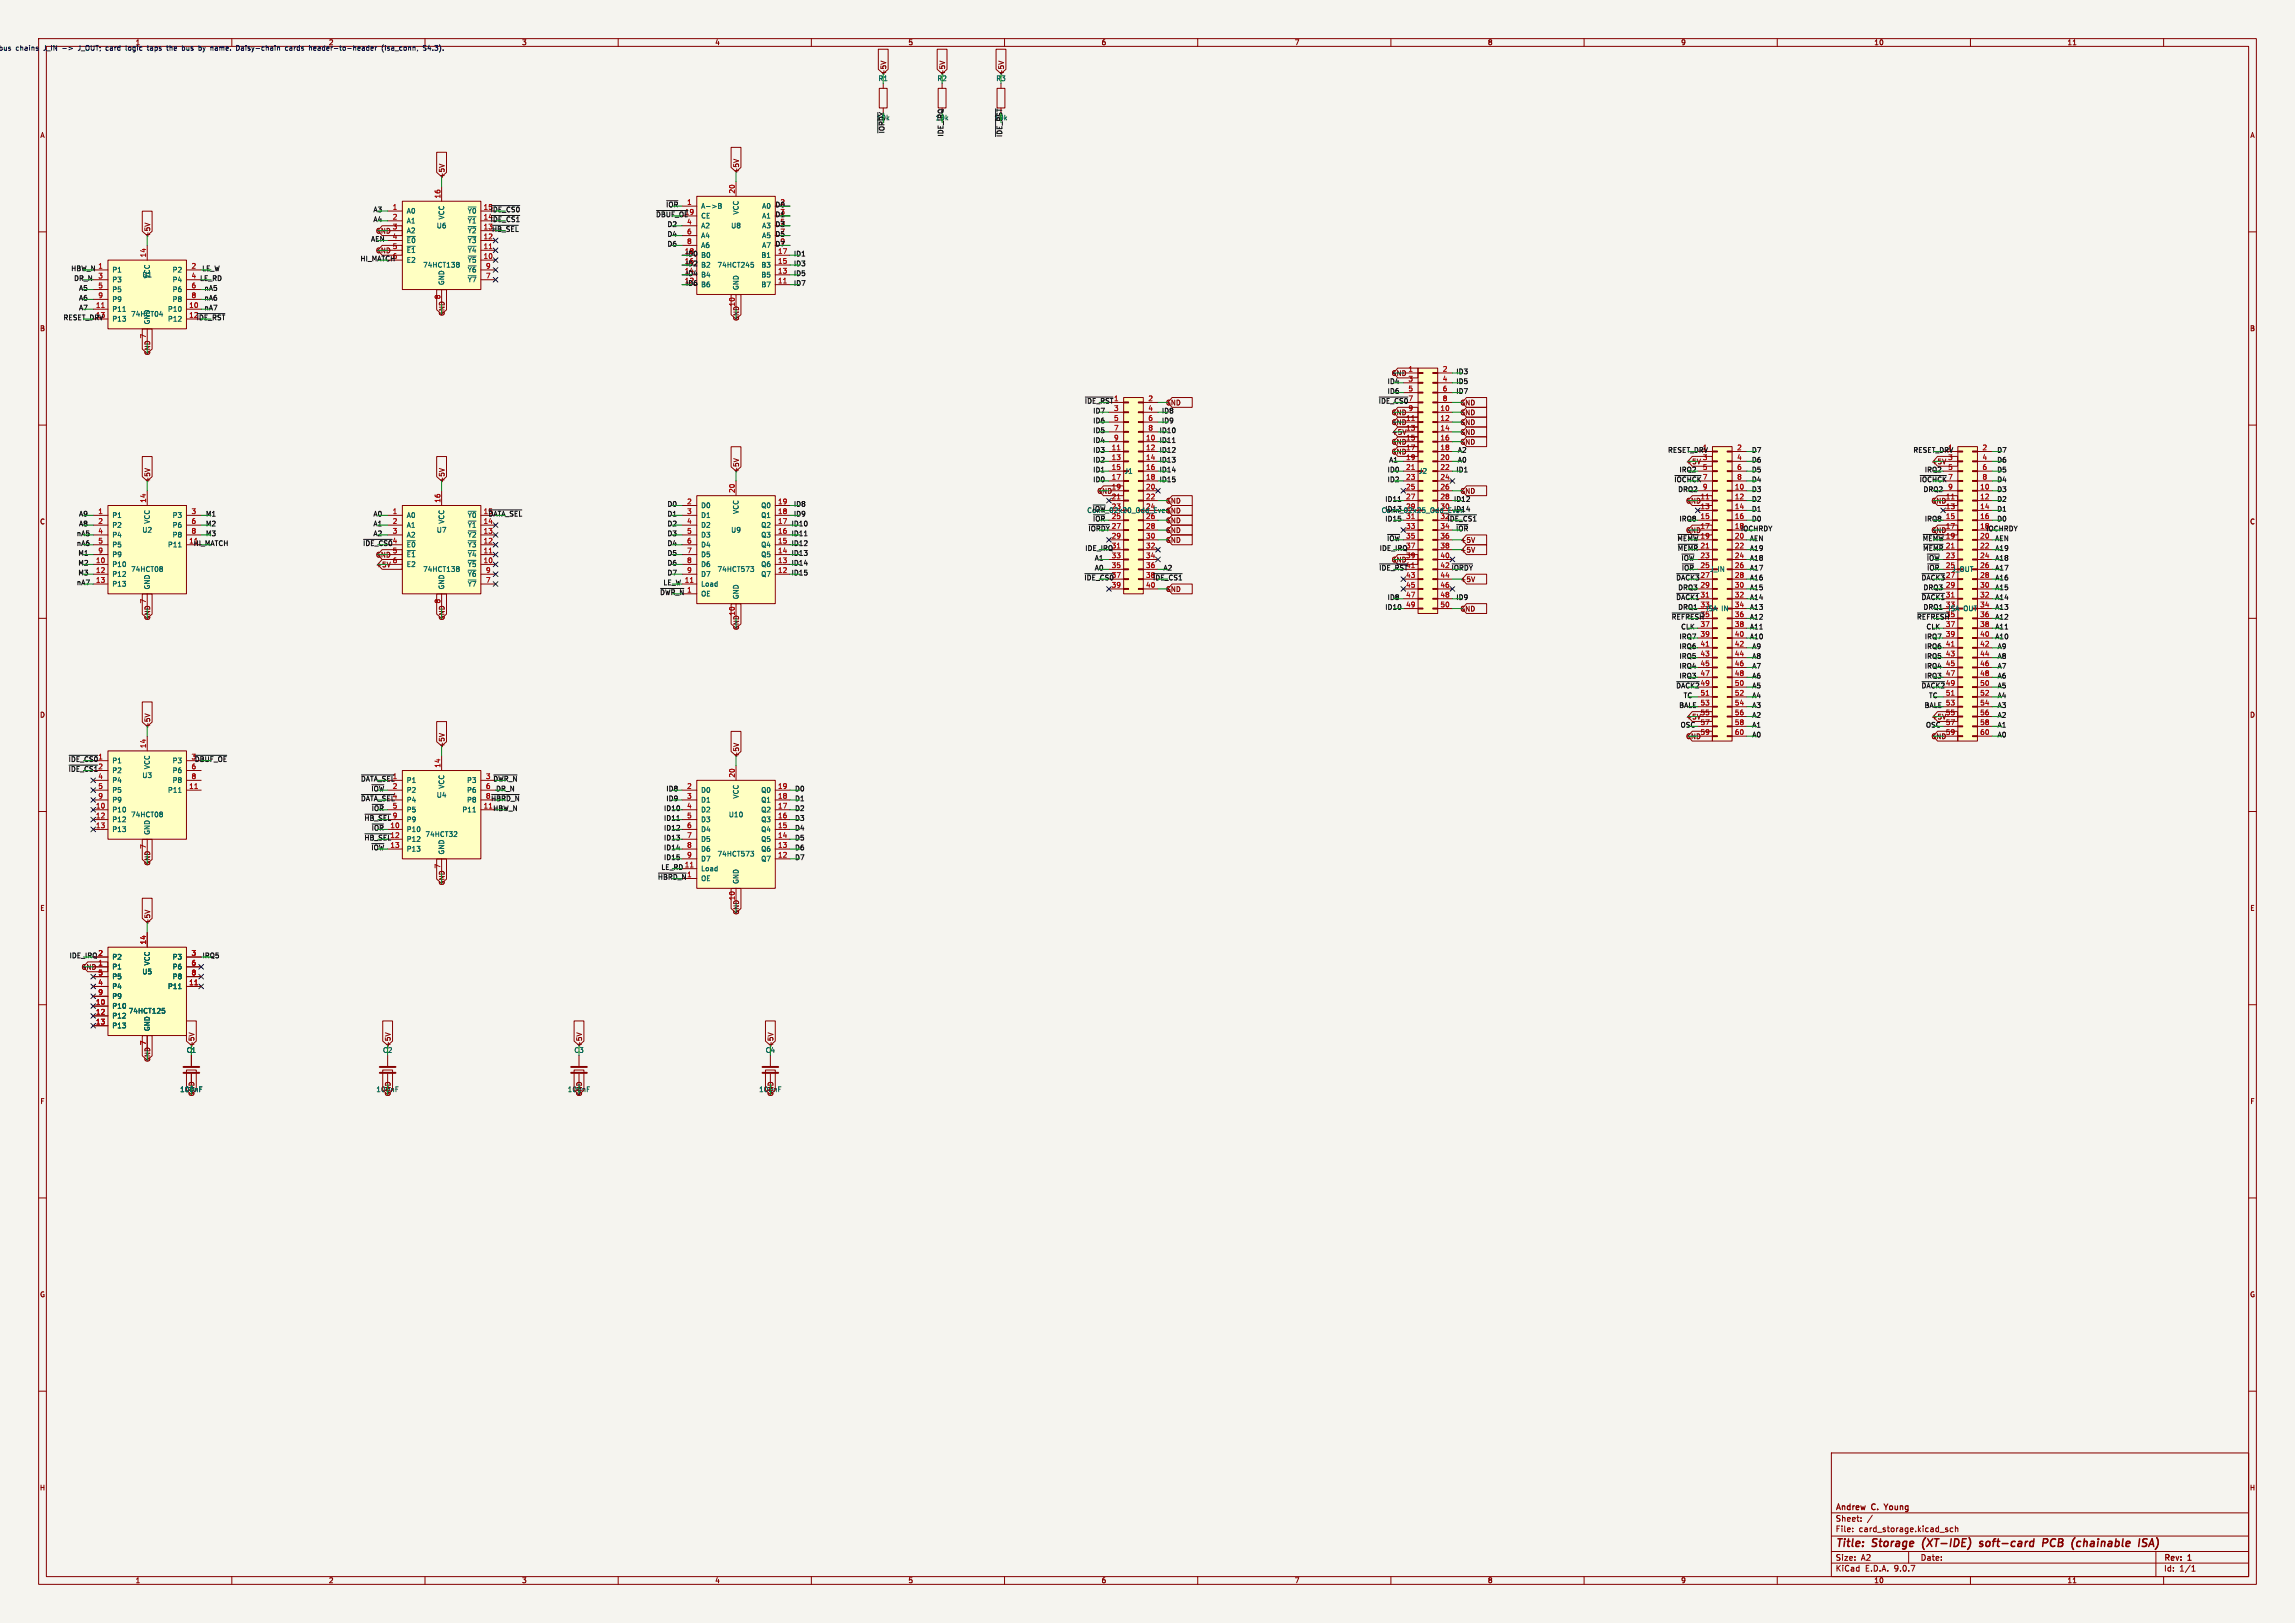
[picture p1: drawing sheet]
<svg xmlns="http://www.w3.org/2000/svg" width="594mm" height="420mm" viewBox="0 0 594 420" stroke-linecap="round" stroke-linejoin="round" font-family="sans-serif">
<defs><g id="words">
<g font-size="2.8" fill="#840000">
<text x="475" y="400.9">Title:</text>
<text x="484.7" y="400.9">Storage</text>
<text x="498.4" y="400.9">(XT-IDE)</text>
<text x="514.1" y="400.9">soft-card</text>
<text x="531.2" y="400.9">PCB</text>
<text x="539.5" y="400.9">(chainable</text>
<text x="557.6" y="400.9">ISA)</text>
</g>
<g font-size="2.1" fill="#840000">
<text x="475" y="394">Sheet:</text>
<text x="475" y="391.2">Andrew</text>
<text x="484.5" y="391.2">C.</text>
<text x="488.5" y="391.2">Young</text>
<text x="475" y="396.7">File:</text>
<text x="481.1" y="396.7">card_storage.kicad_sch</text>
<text x="475" y="406.9">KiCad</text>
<text x="475" y="404.1">Size:</text>
<text x="481.7" y="404.1">A2</text>
<text x="482.7" y="406.9">E.D.A.</text>
<text x="490.3" y="406.9">9.0.7</text>
<text x="497" y="404.1">Date:</text>
<text x="560" y="404.3">Rev:</text>
<text x="560" y="406.9">Id:</text>
<text x="564.1" y="406.9">1/1</text>
<text x="566.4" y="404.3">1</text>
</g>
<g font-size="1.8" fill="#0000c2">
<text x="35" y="11.9">1</text>
<text x="85" y="11.9">2</text>
<text x=".6" y="13.3">bus</text>
<text x="5.1" y="13.3">chains</text>
<text x="12.4" y="13.3">J_IN</text>
<text x="17.5" y="13.3">-&gt;</text>
<text x="21.8" y="13.3">J_OUT;</text>
<text x="29.1" y="13.3">card</text>
<text x="34.5" y="13.3">logic</text>
<text x="40.3" y="13.3">taps</text>
<text x="45.5" y="13.3">the</text>
<text x="49.6" y="13.3">bus</text>
<text x="54.1" y="13.3">by</text>
<text x="57.4" y="13.3">name.</text>
<text x="64.3" y="13.3">Daisy-chain</text>
<text x="77.2" y="13.3">cards</text>
<text x="83.6" y="13.3">header-to-header</text>
<text x="102.6" y="13.3">(isa_conn,</text>
<text x="113.5" y="13.3">S4.3).</text>
</g>
<g font-size="1.8" fill="#840000">
<text x="135" y="11.9">3</text>
<text x="185" y="11.9">4</text>
<text x="235" y="11.9">5</text>
<text x="285" y="11.9">6</text>
<text x="335" y="11.9">7</text>
<text x="385" y="11.9">8</text>
<text x="435" y="11.9">9</text>
<text x="485" y="11.9">10</text>
<text x="535" y="11.9">11</text>
<text x="229.6" y="19.7" transform="rotate(-90 229.6 19.7)">+5V</text>
<text x="244.8" y="19.7" transform="rotate(-90 244.8 19.7)">+5V</text>
<text x="260" y="19.7" transform="rotate(-90 260 19.7)">+5V</text>
<text x="10.3" y="35.9">A</text>
<text x="582.3" y="35.9">A</text>
<text x="115.3" y="46.3" transform="rotate(-90 115.3 46.3)">+5V</text>
<text x="191.5" y="45.1" transform="rotate(-90 191.5 45.1)">+5V</text>
<text x="39.1" y="61.6" transform="rotate(-90 39.1 61.6)">+5V</text>
<text x="190.2" y="79.4" transform="rotate(-90 190.2 79.4)">10</text>
<text x="10.3" y="85.9">B</text>
<text x="582.3" y="85.9">B</text>
<text x="301.7" y="105.1">GND</text>
<text x="377.9" y="105.1">GND</text>
<text x="377.9" y="107.6">GND</text>
<text x="363.8" y="109">11</text>
<text x="363.8" y="111.5">13</text>
<text x="377.9" y="112.7">GND</text>
<text x="377.9" y="110.2">GND</text>
<text x="363.8" y="114">15</text>
<text x="363.8" y="116.6">17</text>
<text x="363.8" y="119.1">19</text>
<text x="377.9" y="115.3">GND</text>
<text x="39.1" y="125.1" transform="rotate(-90 39.1 125.1)">+5V</text>
<text x="115.3" y="125.1" transform="rotate(-90 115.3 125.1)">+5V</text>
<text x="191.5" y="122.5" transform="rotate(-90 191.5 122.5)">+5V</text>
<text x="287.6" y="126.7">19</text>
<text x="287.6" y="129.3">21</text>
<text x="301.7" y="130.5">GND</text>
<text x="377.9" y="128">GND</text>
<text x="440" y="129.3">11</text>
<text x="440" y="131.8">13</text>
<text x="503.5" y="129.3">11</text>
<text x="503.5" y="131.8">13</text>
<text x="10.3" y="135.9">C</text>
<text x="301.7" y="135.6">GND</text>
<text x="440" y="136.9">17</text>
<text x="503.5" y="136.9">17</text>
<text x="582.3" y="135.9">C</text>
<text x="301.7" y="138.1">GND</text>
<text x="301.7" y="140.7">GND</text>
<text x="377.9" y="143.2">+5V</text>
<text x="377.9" y="140.7">+5V</text>
<text x="440" y="139.4">19</text>
<text x="503.5" y="139.4">19</text>
<text x="363.8" y="144.5">39</text>
<text x="301.7" y="153.4">GND</text>
<text x="377.9" y="150.8">+5V</text>
<text x="190.2" y="159.4" transform="rotate(-90 190.2 159.4)">10</text>
<text x="377.9" y="158.4">GND</text>
<text x="10.3" y="185.9">D</text>
<text x="582.3" y="185.9">D</text>
<text x="39.1" y="188.6" transform="rotate(-90 39.1 188.6)">+5V</text>
<text x="440" y="190.2">59</text>
<text x="503.5" y="190.2">59</text>
<text x="115.3" y="193.6" transform="rotate(-90 115.3 193.6)">+5V</text>
<text x="191.5" y="196.2" transform="rotate(-90 191.5 196.2)">+5V</text>
<text x="190.2" y="233.1" transform="rotate(-90 190.2 233.1)">10</text>
<text x="10.3" y="235.9">E</text>
<text x="39.1" y="239.4" transform="rotate(-90 39.1 239.4)">+5V</text>
<text x="582.3" y="235.9">E</text>
<text x="50.5" y="271.1" transform="rotate(-90 50.5 271.1)">+5V</text>
<text x="101.3" y="271.1" transform="rotate(-90 101.3 271.1)">+5V</text>
<text x="150.8" y="271.1" transform="rotate(-90 150.8 271.1)">+5V</text>
<text x="200.3" y="271.1" transform="rotate(-90 200.3 271.1)">+5V</text>
<text x="10.3" y="285.9">F</text>
<text x="582.3" y="285.9">F</text>
<text x="10.3" y="335.9">G</text>
<text x="582.3" y="335.9">G</text>
<text x="10.2" y="385.9">H</text>
<text x="582.2" y="385.9">H</text>
<text x="35" y="409.9">1</text>
<text x="85" y="409.9">2</text>
<text x="135" y="409.9">3</text>
<text x="185" y="409.9">4</text>
<text x="235" y="409.9">5</text>
<text x="285" y="409.9">6</text>
<text x="335" y="409.9">7</text>
<text x="385" y="409.9">8</text>
<text x="435" y="409.9">9</text>
<text x="485" y="409.9">10</text>
<text x="535" y="409.9">11</text>
</g>
<g font-size="1.8" fill="#006464">
<text x="227.3" y="21.2">R1</text>
<text x="242.5" y="21.2">R2</text>
<text x="257.7" y="21.2">R3</text>
<text x="105.2" y="55.5">A0</text>
<text x="105.2" y="58">A1</text>
<text x="112.9" y="59.3">U6</text>
<text x="115.2" y="56.9" transform="rotate(-90 115.2 56.9)">VCC</text>
<text x="120.9" y="55.5">~{Y0}</text>
<text x="120.9" y="58">~{Y1}</text>
<text x="181.4" y="54.2">A-&gt;B</text>
<text x="181.4" y="56.7">CE</text>
<text x="181.4" y="59.3">A2</text>
<text x="189.1" y="59.3">U8</text>
<text x="191.4" y="55.6" transform="rotate(-90 191.4 55.6)">VCC</text>
<text x="197.1" y="54.2">A0</text>
<text x="197.1" y="56.7">A1</text>
<text x="197.1" y="59.3">A3</text>
<text x="105.2" y="60.6">A2</text>
<text x="105.2" y="63.1">~{E0}</text>
<text x="105.2" y="65.6">~{E1}</text>
<text x="120.9" y="60.6">~{Y2}</text>
<text x="120.9" y="63.1">~{Y3}</text>
<text x="120.9" y="65.6">~{Y4}</text>
<text x="181.4" y="61.8">A4</text>
<text x="181.4" y="64.4">A6</text>
<text x="197.1" y="61.8">A5</text>
<text x="197.1" y="64.4">A7</text>
<text x="29" y="70.7">P1</text>
<text x="36.7" y="72">U1</text>
<text x="44.6" y="70.7">P2</text>
<text x="105.2" y="68.2">E2</text>
<text x="109.4" y="69.4">74HCT138</text>
<text x="120.9" y="68.2">~{Y5}</text>
<text x="120.9" y="70.7">~{Y6}</text>
<text x="181.4" y="66.9">B0</text>
<text x="181.4" y="69.4">B2</text>
<text x="181.4" y="72">B4</text>
<text x="185.6" y="69.4">74HCT245</text>
<text x="197" y="66.9">B1</text>
<text x="197" y="69.4">B3</text>
<text x="197" y="72">B5</text>
<text x="29" y="73.3">P3</text>
<text x="29" y="75.8">P5</text>
<text x="39" y="72.2" transform="rotate(-90 39 72.2)">VCC</text>
<text x="44.6" y="73.3">P4</text>
<text x="44.6" y="75.8">P6</text>
<text x="115.2" y="73.9" transform="rotate(-90 115.2 73.9)">GND</text>
<text x="120.9" y="73.3">~{Y7}</text>
<text x="181.4" y="74.5">B6</text>
<text x="191.4" y="75.2" transform="rotate(-90 191.4 75.2)">GND</text>
<text x="197" y="74.5">B7</text>
<text x="29" y="78.3">P9</text>
<text x="29" y="80.9">P11</text>
<text x="29" y="83.4">P13</text>
<text x="33.8" y="82.1">74HCT04</text>
<text x="43.4" y="80.9">P10</text>
<text x="43.4" y="83.4">P12</text>
<text x="44.6" y="78.3">P8</text>
<text x="39" y="84.1" transform="rotate(-90 39 84.1)">GND</text>
<text x="290.9" y="122.8">J1</text>
<text x="367.1" y="122.8">J2</text>
<text x="181.4" y="131.7">D0</text>
<text x="196.9" y="131.7">Q0</text>
<text x="287.6" y="131.8">23</text>
<text x="296.5" y="131.8">24</text>
<text x="363.8" y="131.8">29</text>
<text x="372.7" y="131.8">30</text>
<text x="29" y="134.2">P1</text>
<text x="29" y="136.8">P2</text>
<text x="39" y="135.7" transform="rotate(-90 39 135.7)">VCC</text>
<text x="44.6" y="134.2">P3</text>
<text x="44.6" y="136.8">P6</text>
<text x="105.2" y="134.2">A0</text>
<text x="105.2" y="136.8">A1</text>
<text x="115.2" y="135.7" transform="rotate(-90 115.2 135.7)">VCC</text>
<text x="120.9" y="136.8">~{Y1}</text>
<text x="181.4" y="134.2">D1</text>
<text x="181.4" y="136.8">D2</text>
<text x="191.4" y="133.1" transform="rotate(-90 191.4 133.1)">VCC</text>
<text x="196.9" y="134.2">Q1</text>
<text x="196.9" y="136.8">Q2</text>
<text x="287.6" y="134.4">25</text>
<text x="296.5" y="134.4">26</text>
<text x="363.8" y="134.4">31</text>
<text x="29" y="139.3">P4</text>
<text x="29" y="141.8">P5</text>
<text x="36.7" y="138">U2</text>
<text x="43.4" y="141.8">P11</text>
<text x="44.6" y="139.3">P8</text>
<text x="105.2" y="139.3">A2</text>
<text x="105.2" y="141.8">~{E0}</text>
<text x="112.9" y="138">U7</text>
<text x="120.9" y="139.3">~{Y2}</text>
<text x="120.9" y="141.8">~{Y3}</text>
<text x="181.4" y="139.3">D3</text>
<text x="181.4" y="141.8">D4</text>
<text x="189.1" y="138">U9</text>
<text x="196.9" y="139.3">Q3</text>
<text x="196.9" y="141.8">Q4</text>
<text x="29" y="144.4">P9</text>
<text x="29" y="146.9">P10</text>
<text x="29" y="149.5">P12</text>
<text x="33.8" y="148.2">74HCT08</text>
<text x="105.2" y="144.4">~{E1}</text>
<text x="105.2" y="146.9">E2</text>
<text x="109.4" y="148.2">74HCT138</text>
<text x="120.9" y="144.4">~{Y4}</text>
<text x="120.9" y="146.9">~{Y5}</text>
<text x="120.9" y="149.5">~{Y6}</text>
<text x="181.4" y="144.4">D5</text>
<text x="181.4" y="146.9">D6</text>
<text x="181.4" y="149.5">D7</text>
<text x="185.6" y="148.2">74HCT573</text>
<text x="196.9" y="144.4">Q5</text>
<text x="196.9" y="146.9">Q6</text>
<text x="196.9" y="149.5">Q7</text>
<text x="442.5" y="148.2">J_IN</text>
<text x="503.5" y="147.1">25</text>
<text x="29" y="152">P13</text>
<text x="39" y="152.7" transform="rotate(-90 39 152.7)">GND</text>
<text x="115.2" y="152.7" transform="rotate(-90 115.2 152.7)">GND</text>
<text x="120.9" y="152">~{Y7}</text>
<text x="181.4" y="152">Load</text>
<text x="181.4" y="154.5">OE</text>
<text x="191.4" y="155.2" transform="rotate(-90 191.4 155.2)">GND</text>
<text x="440" y="157.2">33</text>
<text x="441.5" y="158.3">ISA IN</text>
<text x="503.5" y="157.2">33</text>
<text x="504.1" y="158.3">ISA</text>
<text x="508.2" y="158.3">OUT</text>
<text x="29" y="197.7">P1</text>
<text x="44.6" y="197.7">P3</text>
<text x="29" y="200.3">P2</text>
<text x="29" y="202.8">P4</text>
<text x="36.7" y="201.5">U3</text>
<text x="39" y="199.2" transform="rotate(-90 39 199.2)">VCC</text>
<text x="44.6" y="200.3">P6</text>
<text x="44.6" y="202.8">P8</text>
<text x="105.2" y="202.8">P1</text>
<text x="120.8" y="202.8">P3</text>
<text x="29" y="205.3">P5</text>
<text x="29" y="207.9">P9</text>
<text x="43.4" y="205.3">P11</text>
<text x="105.2" y="205.3">P2</text>
<text x="105.2" y="207.9">P4</text>
<text x="112.9" y="206.6">U4</text>
<text x="115.2" y="204.2" transform="rotate(-90 115.2 204.2)">VCC</text>
<text x="120.8" y="205.3">P6</text>
<text x="120.8" y="207.9">P8</text>
<text x="181.4" y="205.3">D0</text>
<text x="181.4" y="207.9">D1</text>
<text x="191.4" y="206.8" transform="rotate(-90 191.4 206.8)">VCC</text>
<text x="196.9" y="205.3">Q0</text>
<text x="196.9" y="207.9">Q1</text>
<text x="29" y="210.4">P10</text>
<text x="29" y="213">P12</text>
<text x="29" y="215.5">P13</text>
<text x="33.8" y="211.7">74HCT08</text>
<text x="105.2" y="210.4">P5</text>
<text x="105.2" y="213">P9</text>
<text x="105.2" y="215.5">P10</text>
<text x="119.6" y="210.4">P11</text>
<text x="181.4" y="210.4">D2</text>
<text x="181.4" y="213">D3</text>
<text x="181.4" y="215.5">D4</text>
<text x="188.5" y="211.7">U10</text>
<text x="196.9" y="210.4">Q2</text>
<text x="196.9" y="213">Q3</text>
<text x="196.9" y="215.5">Q4</text>
<text x="39" y="216.2" transform="rotate(-90 39 216.2)">GND</text>
<text x="105.2" y="218">P12</text>
<text x="105.2" y="220.6">P13</text>
<text x="110" y="216.8">74HCT32</text>
<text x="115.2" y="221.2" transform="rotate(-90 115.2 221.2)">GND</text>
<text x="181.4" y="218">D5</text>
<text x="181.4" y="220.6">D6</text>
<text x="185.6" y="221.8">74HCT573</text>
<text x="196.9" y="218">Q5</text>
<text x="196.9" y="220.6">Q6</text>
<text x="181.4" y="223.1">D7</text>
<text x="181.4" y="225.7">Load</text>
<text x="196.9" y="223.1">Q7</text>
<text x="181.4" y="228.2">OE</text>
<text x="191.4" y="228.9" transform="rotate(-90 191.4 228.9)">GND</text>
<text x="29" y="248.5">P2</text>
<text x="29" y="251.1">P1</text>
<text x="39" y="250" transform="rotate(-90 39 250)">VCC</text>
<text x="44.6" y="248.5">P3</text>
<text x="44.6" y="251.1">P6</text>
<text x="29" y="253.6">P5</text>
<text x="29" y="256.1">P4</text>
<text x="36.7" y="252.3">U5</text>
<text x="43.4" y="256.1">P11</text>
<text x="44.6" y="253.6">P8</text>
<text x="29" y="258.7">P9</text>
<text x="29" y="261.2">P10</text>
<text x="29" y="263.8">P12</text>
<text x="33.2" y="262.5">74HCT125</text>
<text x="29" y="266.3">P13</text>
<text x="39" y="267" transform="rotate(-90 39 267)">GND</text>
<text x="48.2" y="272.6">C1</text>
<text x="99" y="272.6">C2</text>
<text x="148.5" y="272.6">C3</text>
<text x="198" y="272.6">C4</text>
<text x="46.5" y="282.8">100nF</text>
<text x="50.5" y="283.8" transform="rotate(-90 50.5 283.8)">GND</text>
<text x="97.3" y="282.8">100nF</text>
<text x="146.8" y="282.8">100nF</text>
<text x="196.4" y="282.8">100nF</text>
</g>
<g font-size="1.8" fill="#0f0f0f">
<text x="226.8" y="31.3">10k</text>
<text x="242" y="31.3">10k</text>
<text x="257.3" y="31.3">10k</text>
<text x="200.6" y="53.9">D0</text>
<text x="201.9" y="53.1">2</text>
<text x="96.5" y="57.7">A4</text>
<text x="96.5" y="55.1">A3</text>
<text x="125.1" y="54.4">15</text>
<text x="125.1" y="56.9">14</text>
<text x="172.6" y="58.9">D2</text>
<text x="177.1" y="55.6">19</text>
<text x="200.6" y="58.9">D3</text>
<text x="200.6" y="56.4">D1</text>
<text x="201.9" y="55.6">3</text>
<text x="201.9" y="58.2">5</text>
<text x="95.9" y="62.7">AEN</text>
<text x="172.6" y="61.5">D4</text>
<text x="172.6" y="64">D6</text>
<text x="177.1" y="65.8">18</text>
<text x="200.6" y="64">D7</text>
<text x="200.6" y="61.5">D5</text>
<text x="201.9" y="60.7">7</text>
<text x="201.9" y="63.2">9</text>
<text x="101.5" y="67.1">6</text>
<text x="177.1" y="68.3">16</text>
<text x="177.1" y="70.9">14</text>
<text x="177.4" y="66.6">ID0</text>
<text x="177.4" y="71.6">ID4</text>
<text x="177.4" y="69.1">ID2</text>
<text x="205.4" y="69.1">ID3</text>
<text x="205.4" y="66.6">ID1</text>
<text x="205.4" y="71.6">ID5</text>
<text x="20.3" y="75.4">A5</text>
<text x="20.3" y="78">A6</text>
<text x="52.8" y="75.4">nA5</text>
<text x="52.8" y="78">nA6</text>
<text x="177.1" y="73.4">12</text>
<text x="177.4" y="74.2">ID6</text>
<text x="205.4" y="74.2">ID7</text>
<text x="20.3" y="80.5">A7</text>
<text x="24.7" y="82.3">13</text>
<text x="48.9" y="82.3">12</text>
<text x="52.8" y="80.5">nA7</text>
<text x="359" y="99.6">ID4</text>
<text x="376.8" y="97">ID3</text>
<text x="376.8" y="99.6">ID5</text>
<text x="282.8" y="107.2">ID7</text>
<text x="300.6" y="107.2">ID8</text>
<text x="359" y="102.1">ID6</text>
<text x="364.4" y="103.9">7</text>
<text x="376.8" y="102.1">ID7</text>
<text x="282.8" y="109.7">ID6</text>
<text x="282.8" y="112.3">ID5</text>
<text x="300.6" y="109.7">ID9</text>
<text x="282.8" y="114.8">ID4</text>
<text x="282.8" y="119.9">ID2</text>
<text x="282.8" y="117.4">ID3</text>
<text x="359.4" y="119.9">A1</text>
<text x="377.2" y="119.9">A0</text>
<text x="377.2" y="117.4">A2</text>
<text x="440.6" y="116.6">1</text>
<text x="453.3" y="119.9">D6</text>
<text x="453.3" y="117.4">D7</text>
<text x="504.1" y="116.6">1</text>
<text x="516.8" y="117.4">D7</text>
<text x="516.8" y="119.9">D6</text>
<text x="282.8" y="122.4">ID1</text>
<text x="282.8" y="125">ID0</text>
<text x="359" y="122.4">ID0</text>
<text x="359" y="125">ID2</text>
<text x="376.8" y="122.4">ID1</text>
<text x="434.6" y="122.4">IRQ2</text>
<text x="453.3" y="125">D4</text>
<text x="453.3" y="122.4">D5</text>
<text x="498.1" y="122.4">IRQ2</text>
<text x="516.8" y="125">D4</text>
<text x="516.8" y="122.4">D5</text>
<text x="172.6" y="131.3">D0</text>
<text x="205.4" y="131.3">ID8</text>
<text x="358.4" y="130.1">ID11</text>
<text x="453.3" y="130.1">D2</text>
<text x="453.3" y="127.5">D3</text>
<text x="516.8" y="130.1">D2</text>
<text x="516.8" y="127.5">D3</text>
<text x="20.3" y="133.9">A9</text>
<text x="20.3" y="136.4">A8</text>
<text x="53.2" y="133.9">M1</text>
<text x="53.2" y="136.4">M2</text>
<text x="96.5" y="133.9">A0</text>
<text x="96.5" y="136.4">A1</text>
<text x="125.1" y="133.1">15</text>
<text x="172.6" y="133.9">D1</text>
<text x="172.6" y="136.4">D2</text>
<text x="205.4" y="133.9">ID9</text>
<text x="358.4" y="132.6">ID13</text>
<text x="358.4" y="135.1">ID15</text>
<text x="372.7" y="134.4">32</text>
<text x="376.8" y="137.7">~{IOR}</text>
<text x="434.6" y="135.1">IRQ8</text>
<text x="448.9" y="136.9">18</text>
<text x="453.3" y="132.6">D1</text>
<text x="453.3" y="135.1">D0</text>
<text x="498.1" y="135.1">IRQ8</text>
<text x="512.4" y="136.9">18</text>
<text x="516.8" y="132.6">D1</text>
<text x="516.8" y="135.1">D0</text>
<text x="19.8" y="141.5">nA6</text>
<text x="19.8" y="138.9">nA5</text>
<text x="48.9" y="140.7">11</text>
<text x="53.2" y="138.9">M3</text>
<text x="96.5" y="138.9">A2</text>
<text x="101.5" y="140.7">4</text>
<text x="172.6" y="138.9">D3</text>
<text x="172.6" y="141.5">D4</text>
<text x="287.6" y="142">31</text>
<text x="363.8" y="142">37</text>
<text x="452.8" y="140.2">AEN</text>
<text x="452.8" y="142.8">A19</text>
<text x="516.3" y="140.2">AEN</text>
<text x="516.3" y="142.8">A19</text>
<text x="20.2" y="149.1">M3</text>
<text x="20.2" y="146.6">M2</text>
<text x="20.2" y="144">M1</text>
<text x="172.6" y="146.6">D6</text>
<text x="172.6" y="149.1">D7</text>
<text x="172.6" y="144">D5</text>
<text x="283.2" y="145.3">A1</text>
<text x="283.2" y="147.8">A0</text>
<text x="287.6" y="149.6">37</text>
<text x="296.5" y="149.6">38</text>
<text x="301" y="147.8">A2</text>
<text x="363.8" y="147.1">41</text>
<text x="440" y="149.6">27</text>
<text x="452.8" y="145.3">A18</text>
<text x="452.8" y="147.8">A17</text>
<text x="503.5" y="149.6">27</text>
<text x="516.3" y="145.3">A18</text>
<text x="516.3" y="147.8">A17</text>
<text x="19.8" y="151.6">nA7</text>
<text x="359" y="155.5">ID8</text>
<text x="376.8" y="155.5">ID9</text>
<text x="452.8" y="155.5">A14</text>
<text x="452.8" y="152.9">A15</text>
<text x="452.8" y="150.4">A16</text>
<text x="516.3" y="152.9">A15</text>
<text x="516.3" y="155.5">A14</text>
<text x="516.3" y="150.4">A16</text>
<text x="358.4" y="158">ID10</text>
<text x="440" y="159.8">35</text>
<text x="452.8" y="160.5">A12</text>
<text x="452.8" y="158">A13</text>
<text x="503.5" y="159.8">35</text>
<text x="516.3" y="158">A13</text>
<text x="516.3" y="160.5">A12</text>
<text x="434.6" y="165.6">IRQ7</text>
<text x="435" y="163.1">CLK</text>
<text x="452.8" y="163.1">A11</text>
<text x="452.8" y="165.6">A10</text>
<text x="498.1" y="165.6">IRQ7</text>
<text x="498.5" y="163.1">CLK</text>
<text x="516.3" y="163.1">A11</text>
<text x="516.3" y="165.6">A10</text>
<text x="434.6" y="173.2">IRQ4</text>
<text x="434.6" y="170.7">IRQ5</text>
<text x="434.6" y="168.2">IRQ6</text>
<text x="453.4" y="173.2">A7</text>
<text x="453.4" y="170.7">A8</text>
<text x="453.4" y="168.2">A9</text>
<text x="498.1" y="173.2">IRQ4</text>
<text x="498.1" y="170.7">IRQ5</text>
<text x="498.1" y="168.2">IRQ6</text>
<text x="516.9" y="173.2">A7</text>
<text x="516.9" y="168.2">A9</text>
<text x="516.9" y="170.7">A8</text>
<text x="434.6" y="175.8">IRQ3</text>
<text x="440" y="177.5">49</text>
<text x="453.4" y="178.3">A5</text>
<text x="453.4" y="175.8">A6</text>
<text x="498.1" y="175.8">IRQ3</text>
<text x="503.5" y="177.5">49</text>
<text x="516.9" y="178.3">A5</text>
<text x="516.9" y="175.8">A6</text>
<text x="435.7" y="180.9">TC</text>
<text x="453.4" y="185.9">A2</text>
<text x="453.4" y="183.4">A3</text>
<text x="453.4" y="180.9">A4</text>
<text x="499.2" y="180.9">TC</text>
<text x="516.9" y="185.9">A2</text>
<text x="516.9" y="183.4">A3</text>
<text x="516.9" y="180.9">A4</text>
<text x="434.9" y="188.5">OSC</text>
<text x="453.4" y="188.5">A1</text>
<text x="453.4" y="191">A0</text>
<text x="498.4" y="188.5">OSC</text>
<text x="516.9" y="188.5">A1</text>
<text x="516.9" y="191">A0</text>
<text x="25.3" y="196.6">1</text>
<text x="49.5" y="196.6">3</text>
<text x="25.3" y="199.1">2</text>
<text x="101.5" y="201.7">1</text>
<text x="101.5" y="206.8">4</text>
<text x="172.3" y="207.5">ID9</text>
<text x="172.3" y="205">ID8</text>
<text x="205.7" y="207.5">D1</text>
<text x="205.7" y="205">D0</text>
<text x="171.7" y="212.6">ID11</text>
<text x="171.7" y="215.1">ID12</text>
<text x="171.7" y="210.1">ID10</text>
<text x="205.7" y="210.1">D2</text>
<text x="205.7" y="212.6">D3</text>
<text x="205.7" y="215.1">D4</text>
<text x="100.9" y="216.9">12</text>
<text x="171.7" y="217.7">ID13</text>
<text x="171.7" y="220.2">ID14</text>
<text x="205.7" y="220.2">D6</text>
<text x="205.7" y="217.7">D5</text>
<text x="171.7" y="222.8">ID15</text>
<text x="177.7" y="227.1">1</text>
<text x="205.7" y="222.8">D7</text>
</g>
<g font-size="1.8" fill="#009600">
<text x="229.1" y="34.6" transform="rotate(-90 229.1 34.6)">~{IORDY}</text>
<text x="244.4" y="35.4" transform="rotate(-90 244.4 35.4)">IDE_IRQ</text>
<text x="259.6" y="35.6" transform="rotate(-90 259.6 35.6)">~{IDE_RST}</text>
<text x="172.3" y="53.9">~{IOR}</text>
<text x="126.9" y="55.1">~{IDE_CS0}</text>
<text x="126.9" y="57.7">~{IDE_CS1}</text>
<text x="169.7" y="56.4">~{DBUF_OE}</text>
<text x="97.2" y="60.6">GND</text>
<text x="97.2" y="65.7">GND</text>
<text x="127.2" y="60.2">~{HB_SEL}</text>
<text x="18.3" y="70.4">HBW_N</text>
<text x="52.2" y="70.4">LE_W</text>
<text x="93.2" y="67.8">HI_MATCH</text>
<text x="19.1" y="72.9">DR_N</text>
<text x="51.7" y="72.9">LE_RD</text>
<text x="16.3" y="83.1">RESET_DRV</text>
<text x="50.8" y="83.1">~{IDE_RST}</text>
<text x="115.3" y="81.9" transform="rotate(-90 115.3 81.9)">GND</text>
<text x="191.5" y="83.2" transform="rotate(-90 191.5 83.2)">GND</text>
<text x="39.1" y="92" transform="rotate(-90 39.1 92)">GND</text>
<text x="360.1" y="97.5">GND</text>
<text x="280.7" y="104.7">~{IDE_RST}</text>
<text x="356.7" y="104.7">~{IDE_CS0}</text>
<text x="360.1" y="107.6">GND</text>
<text x="300" y="112.3">ID10</text>
<text x="360.1" y="110.2">GND</text>
<text x="360.1" y="112.7">+5V</text>
<text x="300" y="119.9">ID13</text>
<text x="300" y="114.8">ID11</text>
<text x="300" y="117.4">ID12</text>
<text x="360.1" y="115.3">GND</text>
<text x="360.1" y="117.8">GND</text>
<text x="431.6" y="117.4">RESET_DRV</text>
<text x="495.1" y="117.4">RESET_DRV</text>
<text x="300" y="122.4">ID14</text>
<text x="300" y="125">ID15</text>
<text x="433.2" y="125">~{IOCHCK}</text>
<text x="436.3" y="120.3">+5V</text>
<text x="496.7" y="125">~{IOCHCK}</text>
<text x="499.8" y="120.3">+5V</text>
<text x="283.9" y="128">GND</text>
<text x="376.2" y="130.1">ID12</text>
<text x="434.2" y="127.5">DRQ2</text>
<text x="436.3" y="130.5">GND</text>
<text x="497.7" y="127.5">DRQ2</text>
<text x="499.8" y="130.5">GND</text>
<text x="120.9" y="134.2">~{Y0} ~{DATA_SEL}</text>
<text x="204.8" y="136.4">ID10</text>
<text x="281.3" y="132.9">Conn_02x20_Odd_Even GND</text>
<text x="281.6" y="137.7">~{IORDY}</text>
<text x="282.7" y="132.6">~{IOW}</text>
<text x="282.8" y="135.1">~{IOR}</text>
<text x="357.5" y="132.9">Conn_02x25_Odd_EvenID14</text>
<text x="374.5" y="135.1">~{IDE_CS1}</text>
<text x="450.5" y="137.7">IOCHRDY</text>
<text x="514" y="137.7">IOCHRDY</text>
<text x="50" y="141.5">HI_MATCH</text>
<text x="93.8" y="141.5">~{IDE_CS0}</text>
<text x="204.8" y="138.9">ID11</text>
<text x="204.8" y="141.5">ID12</text>
<text x="280.8" y="142.8">IDE_IRQ</text>
<text x="357" y="142.8">IDE_IRQ</text>
<text x="358.9" y="140.2">~{IOW}</text>
<text x="434" y="140.2">~{MEMW}</text>
<text x="434.1" y="142.8">~{MEMR}</text>
<text x="436.3" y="138.1">GND</text>
<text x="497.5" y="140.2">~{MEMW}</text>
<text x="497.6" y="142.8">~{MEMR}</text>
<text x="499.8" y="138.1">GND</text>
<text x="97.2" y="144.5">GND</text>
<text x="97.2" y="147">+5V</text>
<text x="204.8" y="146.6">ID14</text>
<text x="204.8" y="144">ID13</text>
<text x="204.8" y="149.1">ID15</text>
<text x="356.9" y="147.8">~{IDE_RST}</text>
<text x="360.1" y="145.7">GND</text>
<text x="375.6" y="147.8">~{IORDY}</text>
<text x="435.1" y="145.3">~{IOW}</text>
<text x="435.2" y="147.8">~{IOR}</text>
<text x="498.6" y="145.3">~{IOW}</text>
<text x="498.7" y="147.8">~{IOR} J_OUT</text>
<text x="170.7" y="154.2">~{DWR_N}</text>
<text x="171.6" y="151.6">LE_W</text>
<text x="280.5" y="150.4">~{IDE_CS0}</text>
<text x="298.3" y="150.4">~{IDE_CS1}</text>
<text x="433.7" y="155.5">~{DACK1}</text>
<text x="433.7" y="150.4">~{DACK3}</text>
<text x="434.2" y="152.9">DRQ3</text>
<text x="497.2" y="150.4">~{DACK3}</text>
<text x="497.2" y="155.5">~{DACK1}</text>
<text x="497.7" y="152.9">DRQ3</text>
<text x="39.1" y="160.6" transform="rotate(-90 39.1 160.6)">GND</text>
<text x="115.3" y="160.6" transform="rotate(-90 115.3 160.6)">GND</text>
<text x="432.5" y="160.5">~{REFRESH}</text>
<text x="434.2" y="158">DRQ1</text>
<text x="496" y="160.5">~{REFRESH}</text>
<text x="497.7" y="158">DRQ1</text>
<text x="191.5" y="163.2" transform="rotate(-90 191.5 163.2)">GND</text>
<text x="433.7" y="178.3">~{DACK2}</text>
<text x="497.2" y="178.3">~{DACK2}</text>
<text x="434.5" y="183.4">BALE</text>
<text x="498" y="183.4">BALE</text>
<text x="436.3" y="186.4">+5V</text>
<text x="436.3" y="191.5">GND</text>
<text x="499.8" y="191.5">GND</text>
<text x="499.8" y="186.4">+5V</text>
<text x="17.6" y="197.4">~{IDE_CS0}</text>
<text x="50.3" y="197.4">~{DBUF_OE}</text>
<text x="17.6" y="199.9">~{IDE_CS1}</text>
<text x="93.3" y="202.4">~{DATA_SEL}</text>
<text x="127.6" y="202.4">~{DWR_N}</text>
<text x="93.3" y="207.5">~{DATA_SEL}</text>
<text x="96" y="205">~{IOW}</text>
<text x="127" y="207.5">~{HBRD_N}</text>
<text x="128.3" y="205">DR_N</text>
<text x="94.2" y="212.6">~{HB_SEL}</text>
<text x="96.1" y="210.1">~{IOR}</text>
<text x="96.1" y="215.1">~{IOR}</text>
<text x="127.5" y="210.1">HBW_N</text>
<text x="94.2" y="217.7">~{HB_SEL}</text>
<text x="96" y="220.2">~{IOW}</text>
<text x="39.1" y="224.1" transform="rotate(-90 39.1 224.1)">GND</text>
<text x="170.2" y="227.8">~{HBRD_N}</text>
<text x="171" y="225.3">LE_RD</text>
<text x="115.3" y="229.2" transform="rotate(-90 115.3 229.2)">GND</text>
<text x="191.5" y="236.8" transform="rotate(-90 191.5 236.8)">GND</text>
<text x="17.9" y="248.2">IDE_IRQ</text>
<text x="21" y="251.1">GND</text>
<text x="52.3" y="248.2">IRQ5</text>
<text x="39.1" y="274.9" transform="rotate(-90 39.1 274.9)">GND</text>
<text x="101.3" y="283.8" transform="rotate(-90 101.3 283.8)">GND</text>
<text x="150.8" y="283.8" transform="rotate(-90 150.8 283.8)">GND</text>
<text x="200.3" y="283.8" transform="rotate(-90 200.3 283.8)">GND</text>
</g>
<g font-size="1.8" fill="#a90000">
<text x="114" y="51.5" transform="rotate(-90 114 51.5)">16</text>
<text x="177.7" y="53.1">1</text>
<text x="190.2" y="50.2" transform="rotate(-90 190.2 50.2)">20</text>
<text x="101.5" y="54.4">1</text>
<text x="101.5" y="56.9">2</text>
<text x="101.5" y="59.4">3</text>
<text x="125.1" y="59.4">13</text>
<text x="177.7" y="58.2">4</text>
<text x="101.5" y="62">4</text>
<text x="101.5" y="64.5">5</text>
<text x="125.1" y="62">12</text>
<text x="125.1" y="64.5">11</text>
<text x="177.7" y="60.7">6</text>
<text x="177.7" y="63.2">8</text>
<text x="201.3" y="65.8">17</text>
<text x="25.3" y="69.6">1</text>
<text x="37.8" y="66.7" transform="rotate(-90 37.8 66.7)">14</text>
<text x="49.5" y="69.6">2</text>
<text x="125.1" y="67.1">10</text>
<text x="125.7" y="69.6">9</text>
<text x="201.3" y="68.3">15</text>
<text x="201.3" y="70.9">13</text>
<text x="25.3" y="72.1">3</text>
<text x="25.3" y="74.7">5</text>
<text x="25.3" y="77.2">9</text>
<text x="49.5" y="72.1">4</text>
<text x="49.5" y="74.7">6</text>
<text x="49.5" y="77.2">8</text>
<text x="114" y="77.5" transform="rotate(-90 114 77.5)">8</text>
<text x="125.7" y="72.1">7</text>
<text x="201.3" y="73.4">11</text>
<text x="24.7" y="79.8">11</text>
<text x="48.9" y="79.8">10</text>
<text x="37.8" y="87.7" transform="rotate(-90 37.8 87.7)">7</text>
<text x="364.4" y="96.3">1</text>
<text x="364.4" y="98.8">3</text>
<text x="364.4" y="101.3">5</text>
<text x="373.3" y="96.3">2</text>
<text x="373.3" y="98.8">4</text>
<text x="373.3" y="101.3">6</text>
<text x="288.2" y="103.9">1</text>
<text x="288.2" y="106.4">3</text>
<text x="297.1" y="103.9">2</text>
<text x="297.1" y="106.4">4</text>
<text x="364.4" y="106.4">9</text>
<text x="372.7" y="106.4">10</text>
<text x="373.3" y="103.9">8</text>
<text x="288.2" y="109">5</text>
<text x="288.2" y="111.5">7</text>
<text x="297.1" y="109">6</text>
<text x="297.1" y="111.5">8</text>
<text x="372.7" y="109">12</text>
<text x="372.7" y="111.5">14</text>
<text x="287.6" y="116.6">11</text>
<text x="287.6" y="119.1">13</text>
<text x="288.2" y="114">9</text>
<text x="296.5" y="114">10</text>
<text x="296.5" y="116.6">12</text>
<text x="296.5" y="119.1">14</text>
<text x="372.7" y="114">16</text>
<text x="372.7" y="116.6">18</text>
<text x="372.7" y="119.1">20</text>
<text x="440.6" y="119.1">3</text>
<text x="449.5" y="116.6">2</text>
<text x="449.5" y="119.1">4</text>
<text x="504.1" y="119.1">3</text>
<text x="513" y="116.6">2</text>
<text x="513" y="119.1">4</text>
<text x="287.6" y="121.7">15</text>
<text x="287.6" y="124.2">17</text>
<text x="296.5" y="121.7">16</text>
<text x="296.5" y="124.2">18</text>
<text x="363.8" y="121.7">21</text>
<text x="363.8" y="124.2">23</text>
<text x="372.7" y="121.7">22</text>
<text x="372.7" y="124.2">24</text>
<text x="440.6" y="121.7">5</text>
<text x="440.6" y="124.2">7</text>
<text x="449.5" y="121.7">6</text>
<text x="449.5" y="124.2">8</text>
<text x="504.1" y="121.7">5</text>
<text x="504.1" y="124.2">7</text>
<text x="513" y="121.7">6</text>
<text x="513" y="124.2">8</text>
<text x="37.8" y="130.2" transform="rotate(-90 37.8 130.2)">14</text>
<text x="114" y="130.2" transform="rotate(-90 114 130.2)">16</text>
<text x="177.7" y="130.6">2</text>
<text x="190.2" y="127.7" transform="rotate(-90 190.2 127.7)">20</text>
<text x="201.3" y="130.6">19</text>
<text x="296.5" y="126.7">20</text>
<text x="296.5" y="129.3">22</text>
<text x="363.8" y="126.7">25</text>
<text x="363.8" y="129.3">27</text>
<text x="372.7" y="126.7">26</text>
<text x="372.7" y="129.3">28</text>
<text x="440.6" y="126.7">9</text>
<text x="448.9" y="126.7">10</text>
<text x="448.9" y="129.3">12</text>
<text x="448.9" y="131.8">14</text>
<text x="504.1" y="126.7">9</text>
<text x="512.4" y="126.7">10</text>
<text x="512.4" y="129.3">12</text>
<text x="512.4" y="131.8">14</text>
<text x="25.3" y="133.1">1</text>
<text x="25.3" y="135.6">2</text>
<text x="49.5" y="133.1">3</text>
<text x="49.5" y="135.6">6</text>
<text x="101.5" y="133.1">1</text>
<text x="101.5" y="135.6">2</text>
<text x="125.1" y="135.6">14</text>
<text x="177.7" y="133.1">3</text>
<text x="177.7" y="135.6">4</text>
<text x="201.3" y="133.1">18</text>
<text x="201.3" y="135.6">17</text>
<text x="287.6" y="136.9">27</text>
<text x="296.5" y="136.9">28</text>
<text x="363.8" y="136.9">33</text>
<text x="372.7" y="136.9">34</text>
<text x="440" y="134.4">15</text>
<text x="448.9" y="134.4">16</text>
<text x="503.5" y="134.4">15</text>
<text x="512.4" y="134.4">16</text>
<text x="25.3" y="138.2">4</text>
<text x="25.3" y="140.7">5</text>
<text x="25.3" y="143.3">9</text>
<text x="49.5" y="138.2">8</text>
<text x="101.5" y="138.2">3</text>
<text x="101.5" y="143.3">5</text>
<text x="125.1" y="138.2">13</text>
<text x="125.1" y="140.7">12</text>
<text x="125.1" y="143.3">11</text>
<text x="177.7" y="138.2">5</text>
<text x="177.7" y="140.7">6</text>
<text x="177.7" y="143.3">7</text>
<text x="201.3" y="138.2">16</text>
<text x="201.3" y="140.7">15</text>
<text x="201.3" y="143.3">14</text>
<text x="287.6" y="139.4">29</text>
<text x="296.5" y="139.4">30</text>
<text x="296.5" y="142">32</text>
<text x="363.8" y="139.4">35</text>
<text x="372.7" y="139.4">36</text>
<text x="372.7" y="142">38</text>
<text x="440" y="142">21</text>
<text x="448.9" y="139.4">20</text>
<text x="448.9" y="142">22</text>
<text x="503.5" y="142">21</text>
<text x="512.4" y="139.4">20</text>
<text x="512.4" y="142">22</text>
<text x="24.7" y="145.8">10</text>
<text x="24.7" y="148.3">12</text>
<text x="101.5" y="145.8">6</text>
<text x="125.1" y="145.8">10</text>
<text x="125.7" y="148.3">9</text>
<text x="177.7" y="145.8">8</text>
<text x="177.7" y="148.3">9</text>
<text x="201.3" y="145.8">13</text>
<text x="201.3" y="148.3">12</text>
<text x="287.6" y="144.5">33</text>
<text x="287.6" y="147.1">35</text>
<text x="296.5" y="144.5">34</text>
<text x="296.5" y="147.1">36</text>
<text x="363.8" y="149.6">43</text>
<text x="372.7" y="144.5">40</text>
<text x="372.7" y="147.1">42</text>
<text x="372.7" y="149.6">44</text>
<text x="440" y="144.5">23</text>
<text x="440" y="147.1">25</text>
<text x="448.9" y="144.5">24</text>
<text x="448.9" y="147.1">26</text>
<text x="448.9" y="149.6">28</text>
<text x="503.5" y="144.5">23</text>
<text x="512.4" y="144.5">24</text>
<text x="512.4" y="147.1">26</text>
<text x="512.4" y="149.6">28</text>
<text x="24.7" y="150.9">13</text>
<text x="125.7" y="150.9">7</text>
<text x="177.1" y="150.9">11</text>
<text x="177.7" y="153.4">1</text>
<text x="287.6" y="152.1">39</text>
<text x="296.5" y="152.1">40</text>
<text x="363.8" y="152.1">45</text>
<text x="363.8" y="154.7">47</text>
<text x="372.7" y="152.1">46</text>
<text x="372.7" y="154.7">48</text>
<text x="440" y="152.1">29</text>
<text x="440" y="154.7">31</text>
<text x="448.9" y="152.1">30</text>
<text x="448.9" y="154.7">32</text>
<text x="503.5" y="152.1">29</text>
<text x="503.5" y="154.7">31</text>
<text x="512.4" y="152.1">30</text>
<text x="512.4" y="154.7">32</text>
<text x="37.8" y="156.3" transform="rotate(-90 37.8 156.3)">7</text>
<text x="114" y="156.3" transform="rotate(-90 114 156.3)">8</text>
<text x="363.8" y="157.2">49</text>
<text x="372.7" y="157.2">50</text>
<text x="448.9" y="157.2">34</text>
<text x="448.9" y="159.8">36</text>
<text x="512.4" y="157.2">34</text>
<text x="512.4" y="159.8">36</text>
<text x="440" y="162.3">37</text>
<text x="440" y="164.8">39</text>
<text x="440" y="167.4">41</text>
<text x="448.9" y="162.3">38</text>
<text x="448.9" y="164.8">40</text>
<text x="448.9" y="167.4">42</text>
<text x="503.5" y="162.3">37</text>
<text x="503.5" y="164.8">39</text>
<text x="503.5" y="167.4">41</text>
<text x="512.4" y="162.3">38</text>
<text x="512.4" y="164.8">40</text>
<text x="512.4" y="167.4">42</text>
<text x="440" y="169.9">43</text>
<text x="440" y="172.5">45</text>
<text x="448.9" y="169.9">44</text>
<text x="448.9" y="172.5">46</text>
<text x="503.5" y="169.9">43</text>
<text x="503.5" y="172.5">45</text>
<text x="512.4" y="169.9">44</text>
<text x="512.4" y="172.5">46</text>
<text x="440" y="175">47</text>
<text x="448.9" y="175">48</text>
<text x="448.9" y="177.5">50</text>
<text x="503.5" y="175">47</text>
<text x="512.4" y="175">48</text>
<text x="512.4" y="177.5">50</text>
<text x="440" y="180.1">51</text>
<text x="440" y="182.6">53</text>
<text x="440" y="185.2">55</text>
<text x="448.9" y="180.1">52</text>
<text x="448.9" y="182.6">54</text>
<text x="448.9" y="185.2">56</text>
<text x="503.5" y="180.1">51</text>
<text x="503.5" y="182.6">53</text>
<text x="503.5" y="185.2">55</text>
<text x="512.4" y="180.1">52</text>
<text x="512.4" y="182.6">54</text>
<text x="512.4" y="185.2">56</text>
<text x="440" y="187.7">57</text>
<text x="448.9" y="187.7">58</text>
<text x="448.9" y="190.2">60</text>
<text x="503.5" y="187.7">57</text>
<text x="512.4" y="187.7">58</text>
<text x="512.4" y="190.2">60</text>
<text x="37.8" y="193.7" transform="rotate(-90 37.8 193.7)">14</text>
<text x="25.3" y="201.7">4</text>
<text x="49.5" y="199.1">6</text>
<text x="49.5" y="201.7">8</text>
<text x="114" y="198.8" transform="rotate(-90 114 198.8)">14</text>
<text x="125.7" y="201.7">3</text>
<text x="190.2" y="201.3" transform="rotate(-90 190.2 201.3)">20</text>
<text x="24.7" y="209.3">10</text>
<text x="25.3" y="204.2">5</text>
<text x="25.3" y="206.8">9</text>
<text x="48.9" y="204.2">11</text>
<text x="101.5" y="204.2">2</text>
<text x="101.5" y="209.3">5</text>
<text x="125.1" y="209.3">11</text>
<text x="125.7" y="204.2">6</text>
<text x="125.7" y="206.8">8</text>
<text x="177.7" y="204.2">2</text>
<text x="177.7" y="206.8">3</text>
<text x="177.7" y="209.3">4</text>
<text x="201.3" y="204.2">19</text>
<text x="201.3" y="206.8">18</text>
<text x="201.3" y="209.3">17</text>
<text x="24.7" y="211.8">12</text>
<text x="24.7" y="214.4">13</text>
<text x="100.9" y="214.4">10</text>
<text x="101.5" y="211.8">9</text>
<text x="177.7" y="211.8">5</text>
<text x="177.7" y="214.4">6</text>
<text x="201.3" y="211.8">16</text>
<text x="201.3" y="214.4">15</text>
<text x="37.8" y="219.8" transform="rotate(-90 37.8 219.8)">7</text>
<text x="100.9" y="219.5">13</text>
<text x="177.7" y="216.9">7</text>
<text x="177.7" y="219.5">8</text>
<text x="177.7" y="222">9</text>
<text x="201.3" y="216.9">14</text>
<text x="201.3" y="219.5">13</text>
<text x="201.3" y="222">12</text>
<text x="114" y="224.9" transform="rotate(-90 114 224.9)">7</text>
<text x="177.1" y="224.5">11</text>
<text x="37.8" y="244.5" transform="rotate(-90 37.8 244.5)">14</text>
<text x="25.3" y="247.4">2</text>
<text x="25.3" y="249.9">1</text>
<text x="49.5" y="247.4">3</text>
<text x="49.5" y="249.9">6</text>
<text x="25.3" y="252.5">5</text>
<text x="25.3" y="255">4</text>
<text x="25.3" y="257.6">9</text>
<text x="48.9" y="255">11</text>
<text x="49.5" y="252.5">8</text>
<text x="24.7" y="260.1">10</text>
<text x="24.7" y="262.6">12</text>
<text x="24.7" y="265.2">13</text>
<text x="37.8" y="270.6" transform="rotate(-90 37.8 270.6)">7</text>
</g>
</g></defs>
<path d="M0 0h594v420h-594z" fill="#f5f4ef" stroke="#f5f4ef" stroke-width=".26"/>
<g fill="none" stroke="#840000" stroke-width=".26">
<path d="M10 10h574v400h-574zM12 12h570v396h-570zM60 10v2M110 10v2M160 10v2M210 10v2M260 10v2M310 10v2M360 10v2M410 10v2M460 10v2M510 10v2"/>
<path d="M536.6 11.6h.7M560 10v2M10 60h2M582 60h2M10 110h2M582 110h2M10 160h2M582 160h2M10 210h2M582 210h2M10 260h2M582 260h2"/>
<path d="M10 310h2M582 310h2M10 360h2M474 376h108v32h-108zM582 360h2M474 397.5h108M474 391.5h108M479.5 396.2v.2M479.5 395.4v.2M481.7 393.5v.2M481.7 392.7v.2M484.6 392.1l-1.3 1.9"/>
<path d="M503.6 395.8l.6 .3-.1 .2-.4 .1M503.6 395.4h.5M505.5 395.4h-.5l-.3 .3 .2 .6h.6M506.1 395.5l.6-.1v1M506.1 394.9v1.5M60 408v2M110 408v2M160 408v2M210 408v2M260 408v2M310 408v2M360 408v2"/>
<path d="M410 408v2M460 408v2M474 404.5h108M474 401.5h108M494 401.5v3M510 408v2M536.6 409.6h.7M558 401.5v6.5M560 408v2M567.3 406.6h.9M567.3 405.5l.4-.4v1.5"/>
</g>
<path d="M497.7 399.2v1.2M513.2 399a.49 .49 0 0 0-.8 .2l.1 .2 .6 .2 .1 .3-.3 .3-.6-.1M528.8 399.2l1-.1 .2-.2v-.5l-.3-.2h-.8l-.2 2M538 398.9l.6 .1M555.8 398.3l-.8-.1-.3 .2-.1 .6 .9 .3 .1 .5-.4 .4-.8-.1M556.4 399.6h.9M557 398.2l-.9 2M538.4 400.1l-.6 .1" fill="none" stroke="#840000" stroke-width=".4"/>
<path d="M487.6 389.2l.5 .8" fill="none" stroke="#840000" stroke-width=".3"/>
<path d="M27.9 245.1h20.4v22.9h-20.4z" fill="#ffffc2"/>
<g fill="none" stroke="#840000" stroke-width=".26">
<path d="M24.1 247.7h3.8M24.1 250.2h3.8M24.1 252.7h3.8M24.1 255.3h3.8M24.1 257.8h3.8M27.9 245.1h20.4v22.9h-20.4zM38.1 241.3v3.8M48.3 247.7h3.8M48.3 250.2h3.8M48.3 252.7h3.8M48.3 255.3h3.8M24.1 260.4h3.8"/>
<path d="M24.1 262.9h3.8M24.1 265.4h3.8M38.1 268v3.8M149.9 273.1v2.7M149.9 277.9v2.8"/>
</g>
<path d="M46.2 255.8h.7M42 260.9h.6M42.1 261.4l.6 .3-.2 .4-.4 .1M152 281.9h.4M152 281.2h.6" fill="none" stroke="#006464" stroke-width=".26"/>
<path d="M50.4 254.9h.7" fill="none" stroke="#a90000" stroke-width=".26"/>
<path d="M147.8 276.1h4.1M147.8 277.6h4.1" fill="none" stroke="#840000" stroke-width=".51"/>
<path d="M367 95.3h5.1v63.5h-5.1z" fill="#ffffc2"/>
<g fill="none" stroke="#840000" stroke-width=".26">
<path d="M363.2 96.5h3.8M363.2 99.1h3.8M367 95.3h5.1v63.5h-5.1zM367 96.4h1.3v.2h-1.3zM367 98.9h1.3v.3h-1.3zM370.8 96.4h1.3v.2h-1.3zM370.8 98.9h1.3v.3h-1.3zM372.1 96.5h3.8M372.1 99.1h3.8M363.2 101.6h3.8M363.2 104.1h3.8M363.2 106.7h3.8"/>
<path d="M363.2 109.2h3.8M363.2 111.8h3.8M363.2 114.3h3.8M363.2 116.8h3.8M363.2 119.4h3.8M367 101.5h1.3v.2h-1.3zM367 104h1.3v.3h-1.3zM367 106.6h1.3v.2h-1.3zM367 109.1h1.3v.2h-1.3zM367 111.6h1.3v.3h-1.3zM367 114.2h1.3v.2h-1.3zM367 116.7h1.3v.3h-1.3z"/>
<path d="M367 119.3h1.3v.2h-1.3zM370.8 101.5h1.3v.2h-1.3zM370.8 104h1.3v.3h-1.3zM370.8 106.6h1.3v.2h-1.3zM370.8 109.1h1.3v.2h-1.3zM370.8 111.6h1.3v.3h-1.3zM370.8 114.2h1.3v.2h-1.3zM370.8 116.7h1.3v.3h-1.3zM370.8 119.3h1.3v.2h-1.3zM372.1 101.6h3.8M372.1 104.1h3.8M372.1 106.7h3.8"/>
<path d="M372.1 109.2h3.8M372.1 111.8h3.8M372.1 114.3h3.8M372.1 116.8h3.8M372.1 119.4h3.8M363.2 121.9h3.8M363.2 124.5h3.8M363.2 127h3.8M363.2 129.5h3.8M363.2 132.1h3.8M363.2 134.6h3.8M363.2 137.2h3.8"/>
<path d="M363.2 139.7h3.8M367 124.3h1.3v.3h-1.3zM367 126.9h1.3v.2h-1.3zM367 129.4h1.3v.3h-1.3zM367 134.5h1.3v.2h-1.3zM367 137h1.3v.3h-1.3zM367 139.6h1.3v.2h-1.3zM370.8 121.8h1.3v.2h-1.3zM370.8 124.3h1.3v.3h-1.3zM370.8 126.9h1.3v.2h-1.3zM370.8 129.4h1.3v.3h-1.3zM370.8 134.5h1.3v.2h-1.3z"/>
<path d="M370.8 137h1.3v.3h-1.3zM370.8 139.6h1.3v.2h-1.3zM372.1 121.9h3.8M372.1 124.5h3.8M372.1 127h3.8M372.1 129.5h3.8M372.1 132.1h3.8M372.1 134.6h3.8M372.1 137.2h3.8M372.1 139.7h3.8M363.2 142.2h3.8M363.2 144.8h3.8"/>
<path d="M363.2 147.3h3.8M363.2 149.9h3.8M363.2 152.4h3.8M363.2 154.9h3.8M363.2 157.5h3.8M367 142.1h1.3v.3h-1.3zM367 144.7h1.3v.2h-1.3zM367 147.2h1.3v.2h-1.3zM367 149.7h1.3v.3h-1.3zM367 152.3h1.3v.2h-1.3zM367 154.8h1.3v.3h-1.3zM367 157.4h1.3v.2h-1.3z"/>
<path d="M370.8 142.1h1.3v.3h-1.3zM370.8 144.7h1.3v.2h-1.3zM370.8 147.2h1.3v.2h-1.3zM370.8 149.7h1.3v.3h-1.3zM370.8 152.3h1.3v.2h-1.3zM370.8 154.8h1.3v.3h-1.3zM370.8 157.4h1.3v.2h-1.3zM372.1 142.2h3.8M372.1 144.8h3.8M372.1 147.3h3.8M372.1 149.9h3.8M372.1 152.4h3.8"/>
<path d="M372.1 154.9h3.8M372.1 157.5h3.8M100.3 273.1v2.7M100.3 277.9v2.8"/>
</g>
<path d="M365.4 108.8h.7M365.4 121.5h.7M365.4 134.2h.7" fill="none" stroke="#a90000" stroke-width=".26"/>
<path d="M98.3 276.1h4.1M98.3 277.6h4.1" fill="none" stroke="#840000" stroke-width=".51"/>
<path d="M102.5 281.9h.4M102.5 281.2h.6" fill="none" stroke="#006464" stroke-width=".26"/>
<path d="M104.1 199.4h20.4v22.9h-20.4z" fill="#ffffc2"/>
<g fill="none" stroke="#840000" stroke-width=".26">
<path d="M104.1 199.4h20.4v22.9h-20.4zM114.3 195.6v3.8M100.3 201.9h3.8M100.3 204.5h3.8M100.3 207h3.8M100.3 209.6h3.8M100.3 212.1h3.8M100.3 214.6h3.8M100.3 217.2h3.8M100.3 219.7h3.8M124.5 201.9h3.8M124.5 204.5h3.8"/>
<path d="M124.5 207h3.8M124.5 209.6h3.8M114.3 222.3v3.8M199.4 273.1v2.7M199.4 277.9v2.8"/>
</g>
<path d="M118 215.2l.3 .3-.1 .3-.7 .7h.8M122.4 210.1h.7M201.5 281.9h.5M201.5 281.2h.6" fill="none" stroke="#006464" stroke-width=".26"/>
<path d="M126.6 209.1h.7" fill="none" stroke="#a90000" stroke-width=".26"/>
<path d="M197.4 276.1h4M197.4 277.6h4" fill="none" stroke="#840000" stroke-width=".51"/>
<path d="M104.1 130.8h20.4v22.9h-20.4z" fill="#ffffc2"/>
<g fill="none" stroke="#840000" stroke-width=".26">
<path d="M100.3 133.4h3.8M100.3 135.9h3.8M100.3 138.4h3.8M104.1 130.8h20.4v22.9h-20.4zM114.3 127v3.8M124.5 133.4h3.8M124.5 135.9h3.8M124.5 138.4h3.8M100.3 141h3.8M100.3 143.5h3.8M100.3 146.1h3.8M114.3 153.7v3.8"/>
<path d="M124.5 141h3.8M124.5 143.5h3.8M124.5 146.1h3.8M124.5 148.6h3.8M124.5 151.1h3.8"/>
</g>
<path d="M105.4 139.9h2.1M118.4 146.6l.5 .3-.3 .3M118.4 147.2h.2M118.6 147.2l.3 .5-.5 .2" fill="none" stroke="#006464" stroke-width=".26"/>
<path d="M126.6 143.1h.7" fill="none" stroke="#a90000" stroke-width=".26"/>
<path d="M290.8 102.9h5.1v50.8h-5.1z" fill="#ffffc2"/>
<g fill="none" stroke="#840000" stroke-width=".26">
<path d="M287 104.1h3.8M287 106.7h3.8M287 109.2h3.8M287 111.8h3.8M287 114.3h3.8M287 116.8h3.8M287 119.4h3.8M290.8 102.9h5.1v50.8h-5.1zM290.8 104h1.3v.3h-1.3zM290.8 106.6h1.3v.2h-1.3zM290.8 109.1h1.3v.2h-1.3zM290.8 111.6h1.3v.3h-1.3z"/>
<path d="M290.8 114.2h1.3v.2h-1.3zM290.8 116.7h1.3v.3h-1.3zM290.8 119.3h1.3v.2h-1.3zM294.6 104h1.3v.3h-1.3zM294.6 106.6h1.3v.2h-1.3zM294.6 109.1h1.3v.2h-1.3zM294.6 111.6h1.3v.3h-1.3zM294.6 114.2h1.3v.2h-1.3zM294.6 116.7h1.3v.3h-1.3zM294.6 119.3h1.3v.2h-1.3zM295.9 104.1h3.8M295.9 106.7h3.8"/>
<path d="M295.9 109.2h3.8M295.9 111.8h3.8M295.9 114.3h3.8M295.9 116.8h3.8M295.9 119.4h3.8M287 121.9h3.8M287 124.5h3.8M287 127h3.8M287 129.5h3.8M287 132.1h3.8M287 134.6h3.8M287 137.2h3.8"/>
<path d="M287 139.7h3.8M290.8 124.3h1.3v.3h-1.3zM290.8 126.9h1.3v.2h-1.3zM290.8 129.4h1.3v.3h-1.3zM290.8 134.5h1.3v.2h-1.3zM290.8 137h1.3v.3h-1.3zM290.8 139.6h1.3v.2h-1.3zM294.6 121.8h1.3v.2h-1.3zM294.6 124.3h1.3v.3h-1.3zM294.6 126.9h1.3v.2h-1.3zM294.6 129.4h1.3v.3h-1.3zM294.6 134.5h1.3v.2h-1.3z"/>
<path d="M294.6 137h1.3v.3h-1.3zM294.6 139.6h1.3v.2h-1.3zM295.9 121.9h3.8M295.9 124.5h3.8M295.9 127h3.8M295.9 129.5h3.8M295.9 132.1h3.8M295.9 134.6h3.8M295.9 137.2h3.8M295.9 139.7h3.8M287 142.2h3.8M287 144.8h3.8"/>
<path d="M287 147.3h3.8M287 149.9h3.8M287 152.4h3.8M290.8 142.1h1.3v.3h-1.3zM290.8 144.7h1.3v.2h-1.3zM290.8 147.2h1.3v.2h-1.3zM290.8 149.7h1.3v.3h-1.3zM290.8 152.3h1.3v.2h-1.3zM294.6 142.1h1.3v.3h-1.3zM294.6 144.7h1.3v.2h-1.3zM294.6 147.2h1.3v.2h-1.3zM294.6 149.7h1.3v.3h-1.3z"/>
<path d="M294.6 152.3h1.3v.2h-1.3zM295.9 142.2h3.8M295.9 144.8h3.8M295.9 147.3h3.8M295.9 149.9h3.8M295.9 152.4h3.8M49.5 273.1v2.7M49.5 277.9v2.8"/>
</g>
<path d="M289.2 116.4h.7M289.2 129.1h.7M289.2 141.8h.7" fill="none" stroke="#a90000" stroke-width=".26"/>
<path d="M47.5 276.1h4.1M47.5 277.6h4.1" fill="none" stroke="#840000" stroke-width=".51"/>
<path d="M51.7 281.9h.4M51.7 281.2h.6" fill="none" stroke="#006464" stroke-width=".26"/>
<path d="M180.3 128.3h20.4v27.9h-20.4z" fill="#ffffc2"/>
<g fill="none" stroke="#840000" stroke-width=".26">
<path d="M176.5 130.8h3.8M176.5 133.4h3.8M176.5 135.9h3.8M176.5 138.4h3.8M180.3 128.3h20.4v27.9h-20.4zM190.5 124.5v3.8M200.7 130.8h3.8M200.7 133.4h3.8M200.7 135.9h3.8M200.7 138.4h3.8M176.5 141h3.8M176.5 143.5h3.8"/>
<path d="M176.5 146.1h3.8M176.5 148.6h3.8M176.5 151.1h3.8M176.5 153.7h3.8M190.5 156.2v3.8M200.7 141h3.8M200.7 143.5h3.8M200.7 146.1h3.8M200.7 148.6h3.8"/>
</g>
<path d="M178.7 150.7h.7" fill="none" stroke="#a90000" stroke-width=".26"/>
<path d="M194.3 146.6h.8l-.5 .5 .4 .1 .1 .5-.3 .2h-.3" fill="none" stroke="#006464" stroke-width=".26"/>
<path d="M443.2 115.6h5.1v76.2h-5.1z" fill="#ffffc2"/>
<g fill="none" stroke="#840000" stroke-width=".26">
<path d="M439.4 116.8h3.8M439.4 119.4h3.8M443.2 115.6h5.1v76.2h-5.1zM443.2 116.7h1.3v.3h-1.3zM443.2 119.3h1.3v.2h-1.3zM447 116.7h1.3v.3h-1.3zM447 119.3h1.3v.2h-1.3zM448.3 116.8h3.8M448.3 119.4h3.8M439.4 121.9h3.8M439.4 124.5h3.8M439.4 127h3.8"/>
<path d="M439.4 129.5h3.8M439.4 132.1h3.8M439.4 134.6h3.8M439.4 137.2h3.8M439.4 139.7h3.8M443.2 121.8h1.3v.2h-1.3zM443.2 124.3h1.3v.3h-1.3zM443.2 126.9h1.3v.2h-1.3zM443.2 129.4h1.3v.3h-1.3zM443.2 132h1.3v.2h-1.3zM443.2 134.5h1.3v.2h-1.3zM443.2 137h1.3v.3h-1.3z"/>
<path d="M443.2 139.6h1.3v.2h-1.3zM447 121.8h1.3v.2h-1.3zM447 124.3h1.3v.3h-1.3zM447 126.9h1.3v.2h-1.3zM447 129.4h1.3v.3h-1.3zM447 132h1.3v.2h-1.3zM447 134.5h1.3v.2h-1.3zM447 137h1.3v.3h-1.3zM447 139.6h1.3v.2h-1.3zM448.3 121.9h3.8M448.3 124.5h3.8M448.3 127h3.8"/>
<path d="M448.3 129.5h3.8M448.3 132.1h3.8M448.3 134.6h3.8M448.3 137.2h3.8M448.3 139.7h3.8M439.4 142.2h3.8M439.4 144.8h3.8M439.4 147.3h3.8M439.4 149.9h3.8M439.4 152.4h3.8M439.4 154.9h3.8M439.4 157.5h3.8"/>
<path d="M443.2 142.1h1.3v.3h-1.3zM443.2 144.7h1.3v.2h-1.3zM443.2 149.7h1.3v.3h-1.3zM443.2 152.3h1.3v.2h-1.3zM443.2 154.8h1.3v.3h-1.3zM443.2 159.9h1.3v.2h-1.3zM447 142.1h1.3v.3h-1.3zM447 144.7h1.3v.2h-1.3zM447 147.2h1.3v.2h-1.3zM447 149.7h1.3v.3h-1.3zM447 152.3h1.3v.2h-1.3zM447 154.8h1.3v.3h-1.3z"/>
<path d="M447 157.4h1.3v.2h-1.3zM447 159.9h1.3v.2h-1.3zM448.3 142.2h3.8M448.3 144.8h3.8M448.3 147.3h3.8M448.3 149.9h3.8M448.3 152.4h3.8M448.3 154.9h3.8M448.3 157.5h3.8M439.4 160h3.8M439.4 162.6h3.8M439.4 165.1h3.8"/>
<path d="M439.4 167.6h3.8M439.4 170.2h3.8M439.4 172.7h3.8M439.4 175.3h3.8M439.4 177.8h3.8M443.2 162.4h1.3v.3h-1.3zM443.2 165h1.3v.2h-1.3zM443.2 167.5h1.3v.3h-1.3zM443.2 170.1h1.3v.2h-1.3zM443.2 172.6h1.3v.2h-1.3zM443.2 175.1h1.3v.3h-1.3zM443.2 177.7h1.3v.2h-1.3z"/>
<path d="M447 162.4h1.3v.3h-1.3zM447 165h1.3v.2h-1.3zM447 167.5h1.3v.3h-1.3zM447 170.1h1.3v.2h-1.3zM447 172.6h1.3v.2h-1.3zM447 175.1h1.3v.3h-1.3zM447 177.7h1.3v.2h-1.3zM448.3 160h3.8M448.3 162.6h3.8M448.3 165.1h3.8M448.3 167.6h3.8M448.3 170.2h3.8"/>
<path d="M448.3 172.7h3.8M448.3 175.3h3.8M448.3 177.8h3.8M439.4 180.3h3.8M439.4 182.9h3.8M439.4 185.4h3.8M439.4 188h3.8M439.4 190.5h3.8M443.2 180.2h1.3v.3h-1.3zM443.2 182.8h1.3v.2h-1.3zM443.2 185.3h1.3v.2h-1.3zM443.2 187.8h1.3v.3h-1.3z"/>
<path d="M443.2 190.4h1.3v.2h-1.3zM447 180.2h1.3v.3h-1.3zM447 182.8h1.3v.2h-1.3zM447 185.3h1.3v.2h-1.3zM447 187.8h1.3v.3h-1.3zM447 190.4h1.3v.2h-1.3zM448.3 180.3h3.8M448.3 182.9h3.8M448.3 185.4h3.8M448.3 188h3.8M448.3 190.5h3.8"/>
</g>
<path d="M441.6 129.1h.7M441.6 141.8h.7M441.6 167.2h.7M441.6 179.9h.7" fill="none" stroke="#a90000" stroke-width=".26"/>
<path d="M180.3 50.8h20.4v25.4h-20.4z" fill="#ffffc2"/>
<g fill="none" stroke="#840000" stroke-width=".26">
<path d="M176.5 53.3h3.8M176.5 55.9h3.8M176.5 58.4h3.8M180.3 50.8h20.4v25.4h-20.4zM190.5 47v3.8M200.7 53.3h3.8M200.7 55.9h3.8M200.7 58.4h3.8M176.5 61h3.8M176.5 63.5h3.8M176.5 66h3.8M176.5 68.6h3.8"/>
<path d="M176.5 71.1h3.8M176.5 73.7h3.8M190.5 76.2v3.8M200.7 61h3.8M200.7 63.5h3.8M200.7 66h3.8M200.7 68.6h3.8M200.7 71.1h3.8M200.7 73.7h3.8"/>
</g>
<path d="M186 52.6h.4l.3 .3-.3 .4 .3 .4-.2 .2h-.5zM186 53.3h.4M194.4 67.9h.6M194.5 68.4l.6 .2-.2 .5-.4 .1" fill="none" stroke="#006464" stroke-width=".26"/>
<path d="M202.8 73.2h.7" fill="none" stroke="#a90000" stroke-width=".26"/>
<path d="M27.9 194.3h20.4v22.9h-20.4z" fill="#ffffc2"/>
<g fill="none" stroke="#840000" stroke-width=".26">
<path d="M24.1 196.9h3.8M24.1 199.4h3.8M27.9 194.3h20.4v22.9h-20.4zM38.1 190.5v3.8M48.3 196.9h3.8M48.3 199.4h3.8M24.1 201.9h3.8M24.1 204.5h3.8M24.1 207h3.8M24.1 209.6h3.8M24.1 212.1h3.8M24.1 214.6h3.8"/>
<path d="M38.1 217.2v3.8M48.3 201.9h3.8M48.3 204.5h3.8"/>
</g>
<path d="M41.8 210.1l.3 .3-.3 .3 .3 .5-.3 .2M46.2 205h.7" fill="none" stroke="#006464" stroke-width=".26"/>
<path d="M50.4 204.1h.7" fill="none" stroke="#a90000" stroke-width=".26"/>
<path d="M27.9 130.8h20.4v22.9h-20.4z" fill="#ffffc2"/>
<g fill="none" stroke="#840000" stroke-width=".26">
<path d="M24.1 133.4h3.8M24.1 135.9h3.8M24.1 138.4h3.8M27.9 130.8h20.4v22.9h-20.4zM38.1 127v3.8M48.3 133.4h3.8M48.3 135.9h3.8M48.3 138.4h3.8M24.1 141h3.8M24.1 143.5h3.8M24.1 146.1h3.8M24.1 148.6h3.8"/>
<path d="M24.1 151.1h3.8M38.1 153.7v3.8M48.3 141h3.8"/>
</g>
<path d="M41.8 146.6l.3 .3-.3 .3 .3 .5-.3 .2M46.2 141.5h.7" fill="none" stroke="#006464" stroke-width=".26"/>
<path d="M104.1 52.1h20.4v22.8h-20.4z" fill="#ffffc2"/>
<g fill="none" stroke="#840000" stroke-width=".26">
<path d="M258.1 22.9h2v5h-2zM259.1 21.6v1.3M100.3 54.6h3.8M100.3 57.2h3.8M100.3 59.7h3.8M104.1 52.1h20.4v22.8h-20.4zM114.3 48.3v3.8M124.5 54.6h3.8M124.5 57.2h3.8M124.5 59.7h3.8M100.3 62.2h3.8M100.3 64.8h3.8"/>
<path d="M100.3 67.3h3.8M114.3 74.9v3.8M124.5 62.2h3.8M124.5 64.8h3.8M124.5 67.3h3.8M124.5 69.9h3.8M124.5 72.4h3.8"/>
</g>
<path d="M121.2 53.6h2M105.4 61.2h2.1M118.4 67.9l.5 .2-.3 .3M118.4 68.4h.2M118.6 68.4l.3 .5-.5 .3" fill="none" stroke="#006464" stroke-width=".26"/>
<path d="M126.6 64.4h.7" fill="none" stroke="#a90000" stroke-width=".26"/>
<path d="M506.7 115.6h5.1v76.2h-5.1z" fill="#ffffc2"/>
<g fill="none" stroke="#840000" stroke-width=".26">
<path d="M502.9 116.8h3.8M502.9 119.4h3.8M506.7 115.6h5.1v76.2h-5.1zM506.7 116.7h1.3v.3h-1.3zM506.7 119.3h1.3v.2h-1.3zM510.5 116.7h1.3v.3h-1.3zM510.5 119.3h1.3v.2h-1.3zM511.8 116.8h3.8M511.8 119.4h3.8M502.9 121.9h3.8M502.9 124.5h3.8M502.9 127h3.8"/>
<path d="M502.9 129.5h3.8M502.9 132.1h3.8M502.9 134.6h3.8M502.9 137.2h3.8M502.9 139.7h3.8M506.7 121.8h1.3v.2h-1.3zM506.7 124.3h1.3v.3h-1.3zM506.7 126.9h1.3v.2h-1.3zM506.7 129.4h1.3v.3h-1.3zM506.7 132h1.3v.2h-1.3zM506.7 134.5h1.3v.2h-1.3zM506.7 137h1.3v.3h-1.3z"/>
<path d="M506.7 139.6h1.3v.2h-1.3zM510.5 121.8h1.3v.2h-1.3zM510.5 124.3h1.3v.3h-1.3zM510.5 126.9h1.3v.2h-1.3zM510.5 129.4h1.3v.3h-1.3zM510.5 132h1.3v.2h-1.3zM510.5 134.5h1.3v.2h-1.3zM510.5 137h1.3v.3h-1.3zM510.5 139.6h1.3v.2h-1.3zM511.8 121.9h3.8M511.8 124.5h3.8M511.8 127h3.8"/>
<path d="M511.8 129.5h3.8M511.8 132.1h3.8M511.8 134.6h3.8M511.8 137.2h3.8M511.8 139.7h3.8M502.9 142.2h3.8M502.9 144.8h3.8M502.9 147.3h3.8M502.9 149.9h3.8M502.9 152.4h3.8M502.9 154.9h3.8M502.9 157.5h3.8"/>
<path d="M506.7 142.1h1.3v.3h-1.3zM506.7 144.7h1.3v.2h-1.3zM506.7 149.7h1.3v.3h-1.3zM506.7 152.3h1.3v.2h-1.3zM506.7 154.8h1.3v.3h-1.3zM506.7 157.4h1.3v.2h-1.3zM506.7 159.9h1.3v.2h-1.3zM510.5 142.1h1.3v.3h-1.3zM510.5 144.7h1.3v.2h-1.3zM510.5 147.2h1.3v.2h-1.3zM510.5 149.7h1.3v.3h-1.3zM510.5 152.3h1.3v.2h-1.3z"/>
<path d="M510.5 154.8h1.3v.3h-1.3zM510.5 159.9h1.3v.2h-1.3zM511.8 142.2h3.8M511.8 144.8h3.8M511.8 147.3h3.8M511.8 149.9h3.8M511.8 152.4h3.8M511.8 154.9h3.8M511.8 157.5h3.8M502.9 160h3.8M502.9 162.6h3.8M502.9 165.1h3.8"/>
<path d="M502.9 167.6h3.8M502.9 170.2h3.8M502.9 172.7h3.8M502.9 175.3h3.8M502.9 177.8h3.8M506.7 162.4h1.3v.3h-1.3zM506.7 165h1.3v.2h-1.3zM506.7 167.5h1.3v.3h-1.3zM506.7 170.1h1.3v.2h-1.3zM506.7 172.6h1.3v.2h-1.3zM506.7 175.1h1.3v.3h-1.3zM506.7 177.7h1.3v.2h-1.3z"/>
<path d="M510.5 162.4h1.3v.3h-1.3zM510.5 165h1.3v.2h-1.3zM510.5 167.5h1.3v.3h-1.3zM510.5 170.1h1.3v.2h-1.3zM510.5 172.6h1.3v.2h-1.3zM510.5 175.1h1.3v.3h-1.3zM510.5 177.7h1.3v.2h-1.3zM511.8 160h3.8M511.8 162.6h3.8M511.8 165.1h3.8M511.8 167.6h3.8M511.8 170.2h3.8"/>
<path d="M511.8 172.7h3.8M511.8 175.3h3.8M511.8 177.8h3.8M502.9 180.3h3.8M502.9 182.9h3.8M502.9 185.4h3.8M502.9 188h3.8M502.9 190.5h3.8M506.7 180.2h1.3v.3h-1.3zM506.7 182.8h1.3v.2h-1.3zM506.7 185.3h1.3v.2h-1.3zM506.7 187.8h1.3v.3h-1.3z"/>
<path d="M506.7 190.4h1.3v.2h-1.3zM510.5 180.2h1.3v.3h-1.3zM510.5 182.8h1.3v.2h-1.3zM510.5 185.3h1.3v.2h-1.3zM510.5 187.8h1.3v.3h-1.3zM510.5 190.4h1.3v.2h-1.3zM511.8 180.3h3.8M511.8 182.9h3.8M511.8 185.4h3.8M511.8 188h3.8M511.8 190.5h3.8"/>
</g>
<path d="M505.1 129.1h.7M505.1 141.8h.7M505.1 167.2h.7M505.1 179.9h.7" fill="none" stroke="#a90000" stroke-width=".26"/>
<path d="M27.9 67.3h20.4v17.8h-20.4z" fill="#ffffc2"/>
<g fill="none" stroke="#840000" stroke-width=".26">
<path d="M227.6 22.9h2v5h-2zM228.6 21.6v1.3M24.1 69.9h3.8M24.1 72.4h3.8M24.1 74.9h3.8M24.1 77.5h3.8M27.9 67.3h20.4v17.8h-20.4zM38.1 63.5v3.8M48.3 69.9h3.8M48.3 72.4h3.8M48.3 74.9h3.8M48.3 77.5h3.8"/>
<path d="M24.1 80h3.8M24.1 82.6h3.8M38.1 85.1v3.8M48.3 80h3.8M48.3 82.6h3.8"/>
</g>
<path d="M31.8 80.6h.7M41.3 81.4h.8M41.9 81v.9" fill="none" stroke="#006464" stroke-width=".26"/>
<path d="M26.3 79.6h.7" fill="none" stroke="#a90000" stroke-width=".26"/>
<path d="M180.3 201.9h20.4v28h-20.4z" fill="#ffffc2"/>
<g fill="none" stroke="#840000" stroke-width=".26">
<path d="M227.3 12.7h2.6v5.2l-1.3 1.2-1.3-1.2zM228 15.8l1.3 .4M242.6 12.7h2.5v5.2l-1.3 1.2-1.2-1.2zM243.2 15.8l1.3 .4M257.8 12.7h2.6v5.2l-1.3 1.2-1.3-1.2zM258.5 15.8l1.3 .4M113 39.4h2.6v5.2l-1.3 1.1-1.3-1.1zM189.2 38.1h2.6v5.2l-1.3 1.2-1.3-1.2zM242.8 22.9h2.1v5h-2.1zM243.8 21.6v1.3M36.8 54.6h2.6v5.2l-1.3 1.2-1.3-1.2zM37.5 57.7l1.3 .4"/>
<path d="M98.9 58.4h5.2v2.6h-5.2l-1.1-1.3zM113.7 42.5l1.3 .4M189.9 41.2l1.3 .4M98.9 63.5h5.2v2.5h-5.2l-1.1-1.2zM113 75h2.6v5.2l-1.3 1.1-1.3-1.1zM189.2 76.2h2.6v5.2l-1.3 1.2-1.3-1.2zM36.8 85.1h2.6v5.2l-1.3 1.1-1.3-1.1zM361.8 95.2h5.2v2.6h-5.2l-1.1-1.3zM36.8 118.1h2.6v5.2l-1.3 1.2-1.3-1.2zM113 118.1h2.6v5.2l-1.3 1.2-1.3-1.2zM189.2 115.6h2.6v5.2l-1.3 1.1-1.3-1.1zM189.9 118.7l1.3 .4"/>
<path d="M303.4 102.9h5.2v2.5h-5.2l-1.1-1.3zM361.8 107.9h5.2v2.6h-5.2l-1.1-1.3zM361.8 105.4h5.2v2.6h-5.2l-1.1-1.3zM361.8 110.5h5.2v2.5h-5.2l-1.1-1.2zM361.8 113h5.2v2.6h-5.2l-1.1-1.3zM361.8 115.6h5.2v2.5h-5.2l-1.1-1.3zM363.9 111.2l-.4 1.2M379.6 102.9h5.2v2.5h-5.2l-1.1-1.3zM379.6 113h5.2v2.6h-5.2l-1.1-1.3zM379.6 110.5h5.2v2.5h-5.2l-1.1-1.2zM379.6 107.9h5.2v2.6h-5.2l-1.1-1.3zM379.6 105.4h5.2v2.6h-5.2l-1.1-1.3z"/>
<path d="M438 118.1h5.2v2.6h-5.2l-1.1-1.3zM440.1 118.8l-.4 1.3M501.5 118.1h5.2v2.6h-5.2l-1.1-1.3zM503.6 118.8l-.4 1.3M37.5 121.2l1.3 .4M113.7 121.2l1.3 .4M285.6 125.7h5.2v2.6h-5.2l-1.1-1.3zM303.4 128.3h5.2v2.5h-5.2l-1.1-1.3zM303.4 130.8h5.2v2.6h-5.2l-1.1-1.3zM303.4 133.3h5.2v2.6h-5.2l-1.1-1.3zM303.4 135.9h5.2v2.5h-5.2l-1.1-1.2zM303.4 138.4h5.2v2.6h-5.2l-1.1-1.3z"/>
<path d="M379.6 138.4h5.2v2.6h-5.2l-1.1-1.3zM379.6 125.7h5.2v2.6h-5.2l-1.1-1.3zM381.7 139.1l-.4 1.3M438 135.9h5.2v2.5h-5.2l-1.1-1.2zM438 128.3h5.2v2.5h-5.2l-1.1-1.3zM501.5 135.9h5.2v2.5h-5.2l-1.1-1.2zM501.5 128.3h5.2v2.5h-5.2l-1.1-1.3zM36.8 153.7h2.6v5.2l-1.3 1.1-1.3-1.1zM98.9 142.2h5.2v2.6h-5.2l-1.1-1.3zM98.9 144.8h5.2v2.5h-5.2l-1.1-1.2zM101 145.5l-.4 1.2M113 153.7h2.6v5.2l-1.3 1.1-1.3-1.1z"/>
<path d="M189.2 156.2h2.6v5.2l-1.3 1.2-1.3-1.2zM303.4 151.1h5.2v2.6h-5.2l-1.1-1.3zM361.8 143.5h5.2v2.6h-5.2l-1.1-1.3zM379.6 141h5.2v2.5h-5.2l-1.1-1.3zM379.6 148.6h5.2v2.5h-5.2l-1.1-1.2zM379.6 156.2h5.2v2.6h-5.2l-1.1-1.3zM381.7 141.6l-.4 1.3M381.7 149.3l-.4 1.2M36.8 181.6h2.6v5.2l-1.3 1.2-1.3-1.2zM37.5 184.7l1.3 .4M113 186.7h2.6v5.2l-1.3 1.1-1.3-1.1zM113.7 189.8l1.3 .4"/>
<path d="M189.2 189.3h2.6v5.2l-1.3 1.1-1.3-1.1zM189.9 192.3l1.3 .5M190.5 198.1v3.8M438 184.1h5.2v2.6h-5.2l-1.1-1.3zM438 189.2h5.2v2.6h-5.2l-1.1-1.3zM440.1 184.8l-.4 1.3M501.5 189.2h5.2v2.6h-5.2l-1.1-1.3zM501.5 184.1h5.2v2.6h-5.2l-1.1-1.3zM503.6 184.8l-.4 1.3M36.8 217.2h2.6v5.2l-1.3 1.1-1.3-1.1zM176.5 204.5h3.8M176.5 207h3.8"/>
<path d="M176.5 209.6h3.8M176.5 212.1h3.8M176.5 214.6h3.8M176.5 217.2h3.8M176.5 219.7h3.8M180.3 201.9h20.4v28h-20.4zM200.7 204.5h3.8M200.7 207h3.8M200.7 209.6h3.8M200.7 212.1h3.8M200.7 214.6h3.8M200.7 217.2h3.8"/>
<path d="M200.7 219.7h3.8M36.8 232.4h2.6v5.2l-1.3 1.2-1.3-1.2zM37.5 235.5l1.3 .4M113 222.3h2.6v5.2l-1.3 1.1-1.3-1.1zM176.5 222.3h3.8M176.5 224.8h3.8M176.5 227.3h3.8M189.2 229.9h2.6v5.2l-1.3 1.1-1.3-1.1zM190.5 229.9v3.8M200.7 222.3h3.8M22.7 248.9h5.2v2.6h-5.2l-1.1-1.3zM24.1 247.7h3.8"/>
<path d="M24.1 250.2h3.8M24.1 252.7h3.8M24.1 255.3h3.8M24.1 257.8h3.8M38.1 241.3v3.8M48.3 247.7h3.8M48.3 250.2h3.8M48.3 252.7h3.8M48.3 255.3h3.8M24.1 260.4h3.8M24.1 262.9h3.8M24.1 265.4h3.8"/>
<path d="M36.8 268h2.6v5.2l-1.3 1.1-1.3-1.1zM38.1 268v3.8M48.3 264.2h2.5v5.2l-1.3 1.1-1.2-1.1zM48.3 276.9h2.5v5.2l-1.3 1.1-1.2-1.1zM48.9 267.3l1.3 .4M49.5 273.1v2.7M49.5 277.9v2.8M99.1 276.9h2.5v5.2l-1.3 1.1-1.2-1.1zM99.1 264.2h2.5v5.2l-1.3 1.1-1.2-1.1zM99.7 267.3l1.3 .4M148.6 264.2h2.5v5.2l-1.2 1.1-1.3-1.1zM148.6 276.9h2.5v5.2l-1.2 1.1-1.3-1.1z"/>
<path d="M149.3 267.3l1.2 .4M198.1 276.9h2.6v5.2l-1.3 1.1-1.3-1.1zM198.1 264.2h2.6v5.2l-1.3 1.1-1.3-1.1zM198.8 267.3l1.3 .4"/>
</g>
<path d="M178.7 224.4h.7M50.4 254.9h.7" fill="none" stroke="#a90000" stroke-width=".26"/>
<path d="M194.3 220.3h.8l-.5 .5 .4 .1 .1 .4-.3 .3h-.3M46.2 255.8h.7M42 260.9h.6M42.1 261.4l.6 .3-.2 .4-.4 .1M51.7 281.9h.4M51.7 281.2h.6" fill="none" stroke="#006464" stroke-width=".26"/>
<g fill="none" stroke="#0f0f0f" stroke-width=".26">
<path d="M227.2 29.1v5.3M257.7 28.2v7.1M127.1 53.2h7.4M127.1 55.8h7.4M127.5 58.3h6.7M169.9 54.5h8.2M172.5 51.9h3M51 81.2h7.2M280.9 102.7h7.2M303.4 114.5h.8M357 102.7h7.4M94.1 139.6h7.4"/>
<path d="M126.6 132h8.5M208.2 138.7h.7M281.8 135.8h5.3M282.9 130.7h3.1M283 133.2h3M359.1 138.3h3.1M361.9 129.8h.7M374.7 133.2h7.5M377 135.8h2.9M433.5 123.1h6.8M434.3 138.3h5.2M497 123.1h6.8"/>
<path d="M497.8 138.3h5.2M171 152.3h6M280.8 148.5h7.4M298.5 148.5h7.5M357.1 145.9h7.2M375.8 145.9h5.3M432.8 158.6h8.2M434 148.5h5.8M434 153.5h5.8M434.3 140.8h5.1M435.3 143.4h3.1M435.4 145.9h3"/>
<path d="M496.3 158.6h8.2M497.5 148.5h5.8M497.5 153.5h5.8M497.8 140.8h5.1M498.8 143.4h3.1M498.9 145.9h3M434 176.4h5.8M497.5 176.4h5.8M17.9 198h7.4M17.9 195.5h7.4M50.5 195.5h8.2M93.5 205.6h8.5"/>
<path d="M93.5 200.5h8.5M94.4 210.7h6.7M94.4 215.8h6.7M96.2 203.1h3.2M96.2 218.3h3.2M96.3 208.2h3M96.3 213.2h3M127.2 205.6h7.2M127.8 200.5h6M175.2 212.3h.7M170.4 225.9h7.2"/>
</g>
<g fill="none" stroke="#009600" stroke-width=".26">
<path d="M228.6 19.1v2.5M243.8 19.1v2.5M259.1 19.1v2.5M97.8 57.2h2.5M97.8 54.6h2.5M114.3 45.7v2.6M174 58.4h2.5M190.5 44.5v2.5M201.9 58.4h2.6M201.9 55.9h2.6M201.9 53.3h2.6M21.6 77.5h2.5"/>
<path d="M21.6 74.9h2.5M38.1 61v2.5M52.1 77.5h2.5M52.1 74.9h2.5M97.8 62.2h2.5M174 63.5h2.5M174 61h2.5M176.5 73.7h2.6M176.5 68.6h2.6M176.5 71.1h2.6M176.5 66h2.6M201.9 63.5h2.6"/>
<path d="M201.9 61h2.6M204.5 73.7h2.5M204.5 68.6h2.5M204.5 71.1h2.5M204.5 66h2.5M21.6 80h2.5M52.1 80h2.5M360.7 99.1h2.5M375.9 99.1h2.6M375.9 96.5h2.6M284.5 116.8h2.5M284.5 111.8h2.5"/>
<path d="M284.5 109.2h2.5M284.5 114.3h2.5M284.5 119.4h2.5M284.5 106.7h2.5M299.7 109.2h2.6M299.7 106.7h2.6M299.7 104.1h2.6M360.7 119.4h2.5M360.7 101.6h2.5M375.9 116.8h2.6M375.9 111.8h2.6M375.9 109.2h2.6"/>
<path d="M375.9 114.3h2.6M375.9 119.4h2.6M375.9 106.7h2.6M375.9 104.1h2.6M375.9 101.6h2.6M452.1 116.8h2.6M452.1 119.4h2.6M515.6 116.8h2.6M515.6 119.4h2.6M21.6 133.4h2.5M21.6 138.4h2.5M21.6 135.9h2.5"/>
<path d="M38.1 124.5v2.5M52.1 133.4h2.5M52.1 138.4h2.5M52.1 135.9h2.5M97.8 133.4h2.5M97.8 138.4h2.5M97.8 135.9h2.5M114.3 124.5v2.5M174 130.8h2.5M174 133.4h2.5M174 138.4h2.5M174 135.9h2.5"/>
<path d="M190.5 121.9v2.6M204.5 130.8h2.5M204.5 133.4h2.5M284.5 121.9h2.5M284.5 124.5h2.5M299.7 129.5h2.6M299.7 134.6h2.6M299.7 137.2h2.6M299.7 139.7h2.6M360.7 121.9h2.5M360.7 129.5h2.5M360.7 124.5h2.5"/>
<path d="M360.7 134.6h2.5M375.9 121.9h2.6M375.9 137.2h2.6M375.9 139.7h2.6M375.9 127h2.6M436.9 121.9h2.5M436.9 134.6h2.5M452.1 121.9h2.6M452.1 129.5h2.6M452.1 124.5h2.6M452.1 134.6h2.6M452.1 139.7h2.6"/>
<path d="M452.1 132.1h2.6M452.1 127h2.6M500.4 121.9h2.5M500.4 134.6h2.5M515.6 121.9h2.6M515.6 129.5h2.6M515.6 124.5h2.6M515.6 134.6h2.6M515.6 139.7h2.6M515.6 132.1h2.6M515.6 127h2.6M21.6 141h2.5"/>
<path d="M21.6 143.5h2.5M21.6 146.1h2.5M21.6 148.6h2.5M21.6 151.1h2.5M174 141h2.5M174 143.5h2.5M174 146.1h2.5M174 148.6h2.5M284.5 147.3h2.5M284.5 144.8h2.5M299.7 152.4h2.6M299.7 147.3h2.6"/>
<path d="M360.7 154.9h2.5M360.7 157.5h2.5M375.9 154.9h2.6M375.9 157.5h2.6M375.9 149.9h2.6M375.9 142.2h2.6M452.1 152.4h2.6M452.1 147.3h2.6M452.1 154.9h2.6M452.1 157.5h2.6M452.1 144.8h2.6M452.1 149.9h2.6"/>
<path d="M452.1 142.2h2.6M515.6 152.4h2.6M515.6 147.3h2.6M515.6 154.9h2.6M515.6 157.5h2.6M515.6 144.8h2.6M515.6 149.9h2.6M515.6 142.2h2.6M436.9 162.6h2.5M436.9 170.2h2.5M436.9 175.3h2.5M436.9 172.7h2.5"/>
<path d="M436.9 167.6h2.5M436.9 165.1h2.5M452.1 160h2.6M452.1 162.6h2.6M452.1 170.2h2.6M452.1 177.8h2.6M452.1 175.3h2.6M452.1 172.7h2.6M452.1 167.6h2.6M452.1 165.1h2.6M500.4 162.6h2.5M500.4 170.2h2.5"/>
<path d="M500.4 175.3h2.5M500.4 172.7h2.5M500.4 167.6h2.5M500.4 165.1h2.5M515.6 160h2.6M515.6 162.6h2.6M515.6 170.2h2.6M515.6 177.8h2.6M515.6 175.3h2.6M515.6 172.7h2.6M515.6 167.6h2.6M515.6 165.1h2.6"/>
<path d="M38.1 188v2.5M114.3 193v2.6M190.5 195.6v2.5M436.9 180.3h2.5M436.9 188h2.5M452.1 180.3h2.6M452.1 188h2.6M452.1 190.5h2.6M452.1 185.4h2.6M452.1 182.9h2.6M500.4 180.3h2.5M500.4 188h2.5"/>
<path d="M515.6 180.3h2.6M515.6 188h2.6M515.6 190.5h2.6M515.6 185.4h2.6M515.6 182.9h2.6M174 219.7h2.5M174 217.2h2.5M174 207h2.5M174 209.6h2.5M174 212.1h2.5M174 214.6h2.5M174 204.5h2.5"/>
<path d="M204.5 219.7h2.5M204.5 217.2h2.5M204.5 207h2.5M204.5 209.6h2.5M204.5 212.1h2.5M204.5 214.6h2.5M204.5 204.5h2.5M38.1 238.8v2.5M174 222.3h2.5M204.5 222.3h2.5M49.5 270.5v2.6M100.3 270.5v2.6"/>
<path d="M149.9 270.5v2.6M199.4 270.5v2.6"/>
</g>
<g fill="none" stroke="#000084" stroke-width=".26">
<path d="M127.7 61.6l1.2 1.2M127.7 64.2l1.2 1.2M127.7 71.8l1.2 1.2M127.7 69.2l1.2 1.3M127.7 66.7l1.2 1.2M128.9 61.6l-1.2 1.2M128.9 64.2l-1.2 1.2M128.9 71.8l-1.2 1.2M128.9 69.2l-1.2 1.3M128.9 66.7l-1.2 1.2M127.7 137.8l1.2 1.2M127.7 135.3l1.2 1.2"/>
<path d="M128.9 137.8l-1.2 1.2M128.9 135.3l-1.2 1.2M286.4 139.1l1.2 1.2M286.4 128.9l1.2 1.2M287.6 139.1l-1.2 1.2M287.6 128.9l-1.2 1.2M299.1 126.4l1.2 1.2M300.3 126.4l-1.2 1.2M362.6 136.6l1.2 1.2M362.6 126.4l1.2 1.2M363.8 136.6l-1.2 1.2M363.8 126.4l-1.2 1.2"/>
<path d="M375.3 123.9l1.2 1.2M376.5 123.9l-1.2 1.2M438.8 131.5l1.2 1.2M440 131.5l-1.2 1.2M502.3 131.5l1.2 1.2M503.5 131.5l-1.2 1.2M127.7 148l1.2 1.2M127.7 150.5l1.2 1.2M127.7 145.4l1.2 1.3M127.7 142.9l1.2 1.2M127.7 140.4l1.2 1.2M128.9 150.5l-1.2 1.2"/>
<path d="M128.9 148l-1.2 1.2M128.9 145.4l-1.2 1.3M128.9 142.9l-1.2 1.2M128.9 140.4l-1.2 1.2M286.4 151.8l1.2 1.2M287.6 151.8l-1.2 1.2M299.1 144.2l1.2 1.2M299.1 141.6l1.2 1.2M300.3 144.2l-1.2 1.2M300.3 141.6l-1.2 1.2M362.6 151.8l1.2 1.2M362.6 149.3l1.2 1.2"/>
<path d="M363.8 151.8l-1.2 1.2M363.8 149.3l-1.2 1.2M375.3 151.8l1.2 1.2M375.3 144.2l1.2 1.2M376.5 151.8l-1.2 1.2M376.5 144.2l-1.2 1.2M23.5 214l1.2 1.2M23.5 211.5l1.2 1.2M23.5 208.9l1.2 1.3M23.5 206.4l1.2 1.2M23.5 203.9l1.2 1.2M23.5 201.3l1.2 1.2"/>
<path d="M24.7 214l-1.2 1.2M24.7 211.5l-1.2 1.2M24.7 208.9l-1.2 1.3M24.7 206.4l-1.2 1.2M24.7 203.9l-1.2 1.2M24.7 201.3l-1.2 1.2M23.5 254.7l1.2 1.2M23.5 259.7l1.2 1.3M23.5 257.2l1.2 1.2M23.5 252.1l1.2 1.2M24.7 254.7l-1.2 1.2M24.7 259.7l-1.2 1.3"/>
<path d="M24.7 257.2l-1.2 1.2M24.7 252.1l-1.2 1.2M51.5 254.7l1.2 1.2M51.5 252.1l1.2 1.2M51.5 249.6l1.2 1.2M52.7 254.7l-1.2 1.2M52.7 252.1l-1.2 1.2M52.7 249.6l-1.2 1.2M23.5 264.8l1.2 1.2M23.5 262.3l1.2 1.2M24.7 264.8l-1.2 1.2M24.7 262.3l-1.2 1.2"/>
</g>
<g fill="none" stroke="#0000c2" stroke-width=".26">
<path d="M0 11.8v1.2M0 13h.1M.1 12.2h-.1M4.7 12.2l-.5 .2 .1 .5 .4 .1M11.8 11.8l-.1 1-.4 .2M16.2 12.5h1M20.7 11.8v1l-.5 .2M21 13.2h1M28.6 12.6v.4M33.3 12.3h.5v.7l-.5-.1zM39 12.2h.5v.8M39.5 12.5l-.6 .2 .2 .3h.4"/>
<path d="M44.2 12.2l.3 .2v.6M48.9 12.9l-.5 .1M48.9 12.2v.8M53.1 12.2l-.3 .8M56.9 12.2v.8M56.9 12.2v.1M62.6 12.2l.4 .2v.6M63 13h-.4M63 12.5h-.4M63.7 11.8v.1M63.7 12.2v.8M74 13h.5"/>
<path d="M74 12.2h.5M75 12.2h.5l.1 .8M75.6 12.5l-.6 .2 .1 .3h.5M76.2 12.2v.8M76.5 12.2l-.3 .2M82.3 12.2h.5l.1 .8M82.9 12.5l-.6 .2 .2 .3h.4M99.3 11.6a1.46 1.46 0 0 0 0 1.9M99.8 11.8v.1M99.8 12.2v.8M100.8 12.2h-.3l-.2 .2 .5 .3v.3h-.5M101.4 12.2h.5v.8"/>
<path d="M101.9 12.5l-.6 .2 .2 .3h.4M110.8 12.6h.7M111.4 12.2v.8M112 12.9v.1M112.5 12.9l.6 .1M112.5 11.8h.8l-.4 .4h.2"/>
</g>
<use href="#words"/>
</svg>
